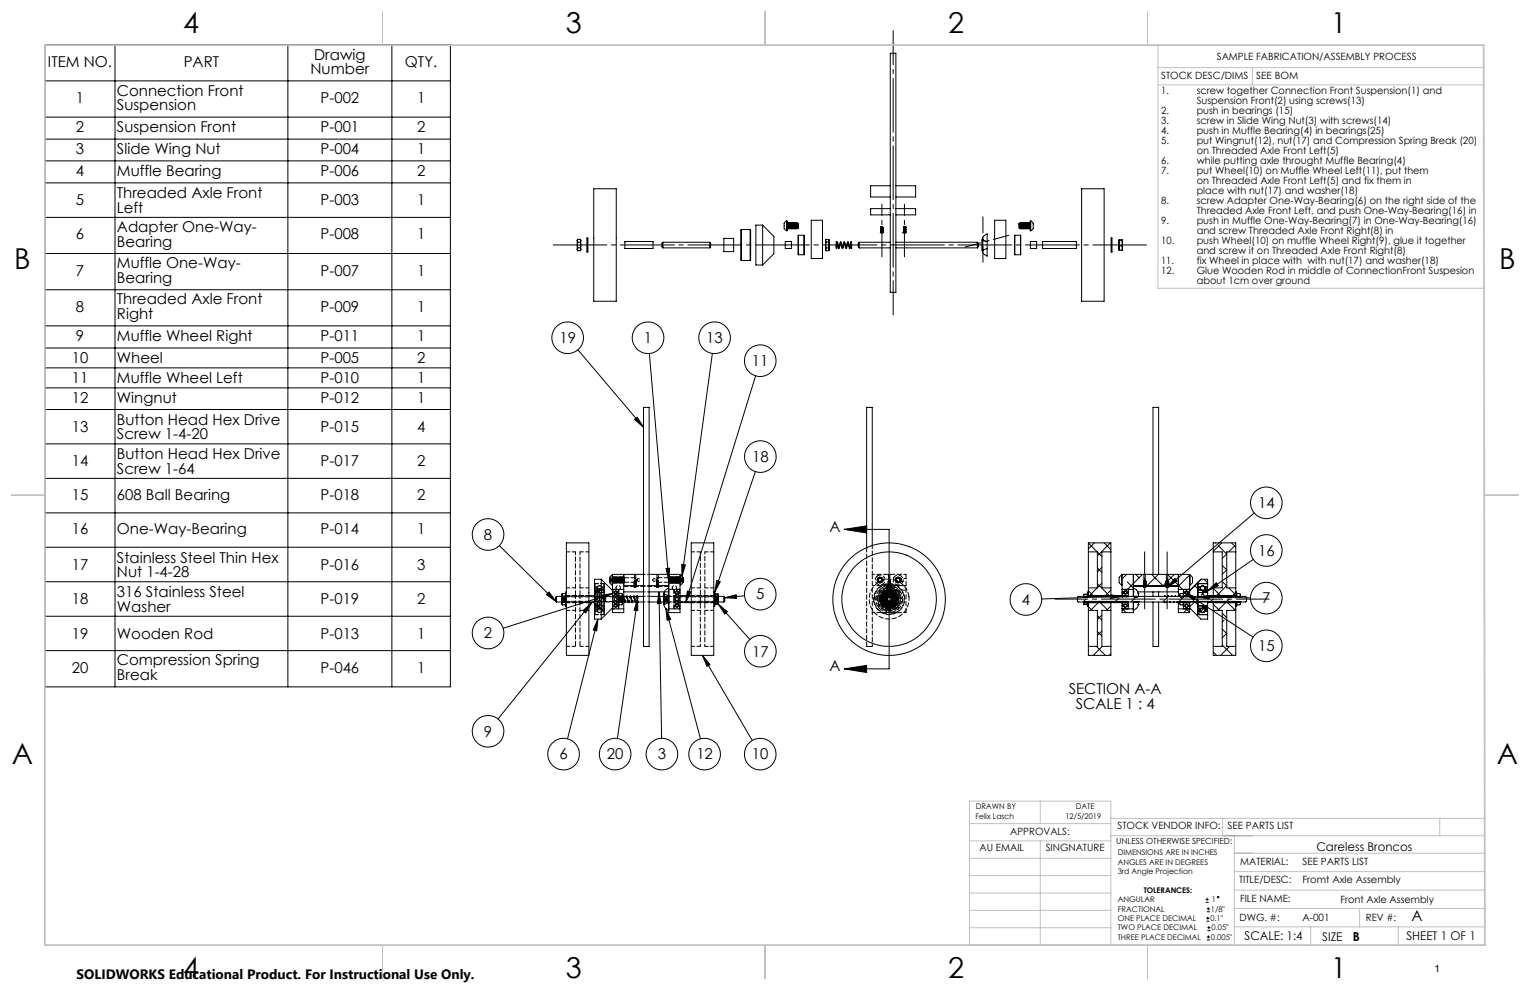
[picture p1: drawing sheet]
<svg xmlns="http://www.w3.org/2000/svg" width="432mm" height="279mm" viewBox="0 0 432 279" stroke-linecap="round" stroke-linejoin="round" font-family="sans-serif">
<defs><g id="words">
<g font-size="8.1">
<text x="51.7" y="9.3">4</text>
<text x="159.7" y="9.3">3</text>
<text x="267.6" y="9.3">2</text>
<text x="375.6" y="9.3">1</text>
<text x="4" y="76">B</text>
<text x="423.1" y="76">B</text>
<text x="3.3" y="215.7">A</text>
<text x="422.4" y="215.7">A</text>
<text x="51.7" y="276">4</text>
<text x="159.7" y="276">3</text>
<text x="267.6" y="276">2</text>
<text x="375.6" y="276">1</text>
</g>
<g font-size="4.2">
<text x="88.7" y="16.8">Drawig</text>
<text x="13.5" y="18.8">ITEM NO.</text>
<text x="51.9" y="18.8">PART</text>
<text x="87.6" y="20.9">Number</text>
<text x="114.3" y="18.8">QTY.</text>
<text x="21.4" y="29.1">1</text>
<text x="33" y="27">Connection Front</text>
<text x="90.5" y="29.1">P-002</text>
<text x="117.7" y="29.1">1</text>
<text x="33" y="31.1">Suspension</text>
<text x="21.4" y="37.3">2</text>
<text x="33" y="37.3">Suspension Front</text>
<text x="90.5" y="37.3">P-001</text>
<text x="117.7" y="37.3">2</text>
<text x="21.4" y="43.4">3</text>
<text x="33" y="43.4">Slide Wing Nut</text>
<text x="90.5" y="43.4">P-004</text>
<text x="117.7" y="43.4">1</text>
<text x="21.4" y="49.6">4</text>
<text x="33" y="49.6">Muffle Bearing</text>
<text x="90.5" y="49.6">P-006</text>
<text x="117.7" y="49.6">2</text>
<text x="21.4" y="58">5</text>
<text x="33" y="55.9">Threaded Axle Front</text>
<text x="90.5" y="58">P-003</text>
<text x="117.7" y="58">1</text>
<text x="33" y="60">Left</text>
<text x="33" y="65.5">Adapter One-Way-</text>
<text x="21.4" y="67.6">6</text>
<text x="33" y="69.6">Bearing</text>
<text x="90.5" y="67.6">P-008</text>
<text x="117.7" y="67.6">1</text>
<text x="21.4" y="77.8">7</text>
<text x="33" y="75.7">Muffle One-Way-</text>
<text x="90.5" y="77.8">P-007</text>
<text x="117.7" y="77.8">1</text>
<text x="33" y="79.8">Bearing</text>
<text x="21.4" y="88">8</text>
<text x="33" y="85.9">Threaded Axle Front</text>
<text x="90.5" y="88">P-009</text>
<text x="117.7" y="88">1</text>
<text x="33" y="90">Right</text>
<text x="21.4" y="96.2">9</text>
<text x="33" y="96.2">Muffle Wheel Right</text>
<text x="90.5" y="96.2">P-011</text>
<text x="117.7" y="96.2">1</text>
<text x="157.9" y="96.8">19</text>
<text x="181.7" y="96.8">1</text>
<text x="199.3" y="96.8">13</text>
<text x="20.2" y="102.5">10</text>
<text x="33" y="102.5">Wheel</text>
<text x="90.5" y="102.5">P-005</text>
<text x="117.7" y="102.5">2</text>
<text x="212.2" y="103.3">11</text>
<text x="20.2" y="108.1">11</text>
<text x="20.2" y="113.6">12</text>
<text x="33" y="108.1">Muffle Wheel Left</text>
<text x="33" y="113.6">Wingnut</text>
<text x="90.5" y="108.1">P-010</text>
<text x="90.5" y="113.6">P-012</text>
<text x="117.7" y="108.1">1</text>
<text x="117.7" y="113.6">1</text>
<text x="33" y="119.9">Button Head Hex Drive</text>
<text x="20.2" y="121.9">13</text>
<text x="33" y="124">Screw 1-4-20</text>
<text x="90.5" y="121.9">P-015</text>
<text x="117.7" y="121.9">4</text>
<text x="20.2" y="131.7">14</text>
<text x="33" y="129.6">Button Head Hex Drive</text>
<text x="90.5" y="131.7">P-017</text>
<text x="117.7" y="131.7">2</text>
<text x="212.3" y="130.3">18</text>
<text x="33" y="133.7">Screw 1-64</text>
<text x="20.2" y="141">15</text>
<text x="33" y="141">608 Ball Bearing</text>
<text x="90.5" y="141">P-018</text>
<text x="117.7" y="141">2</text>
<text x="355.1" y="143.4">14</text>
<text x="20.2" y="150.7">16</text>
<text x="33" y="150.7">One-Way-Bearing</text>
<text x="90.5" y="150.7">P-014</text>
<text x="117.7" y="150.7">1</text>
<text x="136.6" y="152.3">8</text>
<text x="234.1" y="150.1">A</text>
<text x="20.2" y="160.8">17</text>
<text x="33" y="158.8">Stainless Steel Thin Hex</text>
<text x="90.5" y="160.8">P-016</text>
<text x="117.7" y="160.8">3</text>
<text x="355.1" y="156.8">16</text>
<text x="33" y="162.9">Nut 1-4-28</text>
<text x="20.2" y="170.5">18</text>
<text x="33" y="168.5">316 Stainless Steel</text>
<text x="33" y="172.6">Washer</text>
<text x="90.5" y="170.5">P-019</text>
<text x="117.7" y="170.5">2</text>
<text x="213.4" y="169.2">5</text>
<text x="288.4" y="170.7">4</text>
<text x="356.2" y="170.3">7</text>
<text x="20.2" y="180.3">19</text>
<text x="33" y="180.3">Wooden Rod</text>
<text x="90.5" y="180.3">P-013</text>
<text x="117.7" y="180.3">1</text>
<text x="136.6" y="180.1">2</text>
<text x="212.3" y="185.3">17</text>
<text x="355.1" y="183.8">15</text>
<text x="20.2" y="189.8">20</text>
<text x="33" y="187.8">Compression Spring</text>
<text x="33" y="191.9">Break</text>
<text x="90.5" y="189.8">P-046</text>
<text x="117.7" y="189.8">1</text>
<text x="234.1" y="189.5">A</text>
<text x="301.6" y="195.9">SECTION A-A</text>
<text x="303.6" y="200.1">SCALE 1 : 4</text>
<text x="136.6" y="207.9">9</text>
<text x="157.9" y="214.3">6</text>
<text x="171.3" y="214.3">20</text>
<text x="185.6" y="214.3">3</text>
<text x="196.5" y="214.3">12</text>
<text x="212.2" y="214.3">10</text>
<text x="398.4" y="260">A</text>
</g>
<text font-size="3.8" x="21.6" y="276.3">SOLIDWORKS Educational Product. For Instructional Use Only.</text>
<text font-size="3.5" x="381.8" y="265.6">B</text>
<g font-size="3.4">
<text x="371.5" y="240.1">Careless Broncos</text>
<text x="351.2" y="265.2">SCALE: 1:4</text>
<text x="373.2" y="265.6">SIZE</text>
<text x="396.9" y="265.2">SHEET 1 OF 1</text>
</g>
<g font-size="2.8">
<text x="343.4" y="16.9">SAMPLE FABRICATION/ASSEMBLY PROCESS</text>
<text x="327.7" y="22.3">STOCK DESC/DIMS</text>
<text x="354.5" y="22.2">SEE BOM</text>
<text x="327.7" y="26.7">1.</text>
<text x="337.7" y="26.7">screw together Connection Front Suspension(1) and</text>
<text x="337.7" y="29.5">Suspension Front(2) using screws(13)</text>
<text x="327.7" y="32.3">2.</text>
<text x="327.7" y="35.1">3.</text>
<text x="337.7" y="32.3">push in bearings (15)</text>
<text x="337.7" y="35.1">screw in Slide Wing Nut(3) with screws(14)</text>
<text x="327.7" y="37.9">4.</text>
<text x="327.7" y="40.8">5.</text>
<text x="337.7" y="37.9">push in Muffle Bearing(4) in bearings(25)</text>
<text x="337.7" y="40.8">put Wingnut(12), nut(17) and Compression Spring Break (20)</text>
<text x="327.7" y="46.4">6.</text>
<text x="337.7" y="43.6">on Threaded Axle Front Left(5)</text>
<text x="337.7" y="46.4">while putting axle throught Muffle Bearing(4)</text>
<text x="327.7" y="49.2">7.</text>
<text x="337.7" y="49.2">put Wheel(10) on Muffle Wheel Left(11), put them</text>
<text x="337.7" y="52.1">on Threaded Axle Front Left(5) and fix them in</text>
<text x="327.7" y="57.7">8.</text>
<text x="337.7" y="54.9">place with nut(17) and washer(18)</text>
<text x="337.7" y="57.7">screw Adapter One-Way-Bearing(6) on the right side of the</text>
<text x="327.7" y="63.3">9.</text>
<text x="337.7" y="60.5">Threaded Axle Front Left, and push One-Way-Bearing(16) in</text>
<text x="337.7" y="63.3">push in Muffle One-Way-Bearing(7) in One-Way-Bearing(16)</text>
<text x="327.7" y="69">10.</text>
<text x="337.7" y="66.2">and screw Threaded Axle Front Right(8) in</text>
<text x="337.7" y="69">push Wheel(10) on muffle Wheel Right(9), glue it together</text>
<text x="337.7" y="71.8">and screw it on Threaded Axle Front Right(8)</text>
<text x="327.7" y="74.6">11.</text>
<text x="327.7" y="77.5">12.</text>
<text x="337.7" y="74.6">fix Wheel in place with with nut(17) and washer(18)</text>
<text x="337.7" y="77.5">Glue Wooden Rod in middle of ConnectionFront Suspesion</text>
<text x="337.7" y="80.3">about 1cm over ground</text>
<text x="285.1" y="235.7">APPROVALS:</text>
<text x="315.4" y="234.1">STOCK VENDOR INFO:</text>
<text x="346.4" y="234.1">SEE PARTS LIST</text>
<text x="276.4" y="240.1">AU EMAIL</text>
<text x="295.1" y="240.1">SINGNATURE</text>
<text x="350" y="244.1">MATERIAL:</text>
<text x="367.6" y="244.1">SEE PARTS LIST</text>
<text x="349.7" y="249.2">TITLE/DESC:</text>
<text x="367.6" y="249.2">Fromt Axle Assembly</text>
<text x="350" y="254.7">FILE NAME:</text>
<text x="378.3" y="254.8">Front Axle Assembly</text>
<text x="349.8" y="260">DWG. #:</text>
<text x="367.6" y="260">A-001</text>
<text x="385.5" y="260">REV #:</text>
<text x="404.8" y="274.3">1</text>
</g>
<text font-size="2.4" x="315" y="238.1">UNLESS OTHERWISE SPECIFIED:</text>
<g font-size="2.2">
<text x="275.3" y="231.1">Felix Lasch</text>
<text x="275.4" y="228.2">DRAWN BY</text>
<text x="300.7" y="231.1">12/5/2019</text>
<text x="303.6" y="228.2">DATE</text>
<text x="315.4" y="241.4">DIMENSIONS ARE IN INCHES</text>
<text x="315.4" y="244">ANGLES ARE IN DEGREES</text>
<text x="315.4" y="246.7">3rd Angle Projection</text>
<text x="322.8" y="252">TOLERANCES:</text>
<text x="315.4" y="254.6">ANGULAR</text>
<text x="315.4" y="257.3">FRACTIONAL</text>
<text x="341.8" y="257.3">1/8&quot;</text>
<text x="342" y="254.6">1</text>
<text x="315.4" y="262.6">TWO PLACE DECIMAL</text>
<text x="315.4" y="260">ONE PLACE DECIMAL</text>
<text x="341.6" y="260">0.1&quot;</text>
<text x="341.9" y="262.6">0.05&quot;</text>
<text x="315.4" y="265.3">THREE PLACE DECIMAL</text>
<text x="341.8" y="265.3">0.005&quot;</text>
</g>
</g></defs>
<g fill="none" stroke="#000" stroke-width=".28">
<path d="M12.7 12.6h114.4v181.3h-114.4zM32.5 12.6v181.3M81.2 12.6v181.3M110.6 12.6v181.3M251.2 15h1.6v67.5h-1.6zM12.7 33.1h114.4M12.7 39.3h114.4M12.7 22.8h114.4M12.7 45.4h114.4M12.7 51.6h114.4M167.6 53.3h6.3v31.7h-6.3zM251.2 58.9h-5.5v1.7h5.5"/>
<path d="M251.2 52.4h-5.5v3.2h5.5M252.8 58.9h5.6v1.7h-5.6M252.8 52.4h5.6v3.2h-5.6M305.3 53.3h6.3v31.7h-6.3zM12.7 61.3h114.4M12.7 71.5h114.4M162.9 70.3l.2 .5M162.9 69.1l.2 .9M162.9 67.9l.2 .4M162.9 67.9v1.2M162.9 69.1v1.2M163.1 70l-.2 .3"/>
<path d="M163.1 68.3l-.2 .8M163.1 67.6l-.2 .3M163.1 70h.7M163.1 70.8h.7M163.1 68.3h.7M163.1 67.6h.7M163.8 68.3l.1 .8M163.8 70l.1 .3M163.8 67.6l.1 .3M163.9 67.9v1.2M163.9 67.9l-.1 .4M163.9 70.3l-.1 .5"/>
<path d="M163.9 69.1l-.1 .9M163.9 69.1v1.2M165.6 67.2h.3v3.9h-.3zM176.4 68.2h7.9v1.9h-7.9zM187.1 68.4l-.3 .2v1.1l.3 .3M187.1 68.4v1.6M187.1 70h13.2M187.1 68.4h13.2M200.3 68.4v1.6M200.3 68.4l.3 .2v1.1l-.3 .3M204.3 67.3h2.7v3.7h-2.7zM209.2 64.8v8.7"/>
<path d="M209.2 64.8l-.1 .1 .1 8.6M209.2 73.5h2.5M209.2 64.8h2.5M211.7 64.8l.1 .1-.1 8.6M211.7 64.8v8.7M215.2 63.5h-1.9v11.3h1.9M215.2 63.5v11.3M215.2 63.5l3.2 3.2v4.9l-3.2 3.2M221.6 68.2h1.7v1.9h-1.7zM222 62.4l-.2 .1a1.68 1.68 0 0 0 .2 2.6M222 62.4v2.7M222.1 63l.3 1.5"/>
<path d="M222.1 63l.2 1.6-.2-1.4v1.4M222.1 63h.3v1.5M222.4 64.5h-.1M222.4 63l.2 1.6M222.4 63h.1M222.5 63l.1 .1M222.5 63l.1 1.6M222.6 63.1l.1 1.1M222.6 63.1h.1M222.6 64.6h.1M222.6 63.1l.1 .8M222.7 63.9v.3"/>
<path d="M222.7 63.9v.4M222.7 64.2v.1M222.7 63l-.1 .1M222.7 64.3l-.1 .3M222.7 63l.3 1.6-.2-1.6M222.7 63h.1M222.8 63l.1 .2M222.9 63.2l.2 1.1M222.9 63.1h.1M223 63.1l.1 1.2M223.1 63l-.2 .1M223.1 64.3l-.1 .2"/>
<path d="M223.1 63l.2 1.6M223.1 63h.1M223.1 63l.1 .2M223.2 63.1l.2 1.2M223.2 63.2l.2 1.1M223.4 63l-.2 .1M223.4 64.3l-.1 .3M223.4 63h.1M223.4 64.3h.1M223.4 63l.2 .2M223.4 63l.2 1.6zM223.6 63.2l.1 1.1"/>
<path d="M223.6 63.1h.1M223.6 63.1l.1 1.2M223.7 63l-.1 .1M223.7 64.3l-.1 .2M223.7 63l.2 1.6-.2-1.6M223.7 63h.1M223.7 63l.2 .2M223.9 63.1l.1 1.2M223.9 63.2l.1 1.1M224 63l-.1 .1M224 64.3l-.1 .2M224 63h.1"/>
<path d="M224 64.3h.1M224 63l.2 .2M224 63l.2 1.6zM224.2 63.2l.1 1.1M224.2 63.1h.1M224.2 63.1l.2 1.2M224.3 63l-.1 .1M224.3 64.3l-.1 .2M224.3 63h.1M224.3 64.3h.1M224.4 63l.1 .2M224.4 63l.1 1.6z"/>
<path d="M224.5 63.2l.1 1.1M224.5 63.1h.1M224.5 63.1l.1 1.2M224.6 63l-.1 .1M224.6 64.3l-.1 .2M224.6 63l.3 1.6-.2-1.6M224.6 63h.1M224.7 63l.1 .2M224.8 63.1l.2 1.2M224.8 63.2l.2 1.1M225 63l-.2 .1M225 64.3l-.1 .2"/>
<path d="M225 63l.1 1.3M225 63h.1M225 64.3h.1M225 63l.1 .2M225 63l.1 .7M225.1 63.7v.6M225.1 63.7l.2 .6M225.1 63.2l.2 1.1M225.1 63.1h.1M225.2 63.1l.1 1.1M225.2 63.1l.1 1.2-.2 .2v-.2M225.2 63.1h-.1"/>
<path d="M225.3 64.2v.1M225.3 66.4v5.5M225.3 71.9h1.6M225.3 66.4h1.6M226.9 66.4v5.5M229 62.2h3.1v10.8h-3.1zM233 67.9l.2 .4M233 67.9v1.2M233 69.1l.2 .9M233 70.3l.2 .5M233 69.1v1.2M233.2 68.3l-.2 .8"/>
<path d="M233.2 70l-.2 .3M233.2 67.6l-.2 .3M233.2 70h.7M233.2 70.8h.7M233.2 68.3h.7M233.2 67.6h.7M233.9 70l.1 .3M233.9 68.3l.1 .8M233.9 67.6l.1 .3M234 69.1v1.2M234 69.1l-.1 .9M234 70.3l-.1 .5"/>
<path d="M234 67.9l-.1 .4M234 67.9v1.2M236 69.8v-1.6l.1 1.8M236.1 68.5l.2-.2 .4 1.7 .5-1.8 .6 1.8 .1-.5a.93 .93 0 0 1 .5-1.2l.4 1.7 .4-1.7a.51 .51 0 0 1 .4 .7l.2 1M236.2 68.5l-.1 1.6-.1-1.1M236.2 68.5h-.1M238.3 68.4l.5 1.7 .5-1.7 .5 1.7 .4-1.2M238.3 68.4l-.5 1.7-.2-.2-.3-1.5-.5 1.7-.5-1.7-.1 .1M240.1 68.5l-.3 1.5M240.1 68.5h.1M240.2 68.3l-.1 .2M240.2 68.2l.1 1.9z"/>
<path d="M240.3 68.4v.1M242.5 68.4l-.3 .2v1.1l.3 .3M242.5 68.4v1.6M242.5 70h8.7M242.5 68.4h8.7M248.5 65.6l.1 .2 .7-.2M248.5 65.6h.8M248.5 65.5v.1M248.6 65.5h.1M248.6 65.4h.1M248.6 65.2h.1M248.6 65.1h.1"/>
<path d="M248.6 65h.1M248.6 64.9h.1M248.6 64.6h.1M248.6 64.5h.1M248.6 64.4h.1M248.6 64.1h.1M248.6 64.2h.1M248.6 64.7h.1M248.7 64v.1M248.7 64.1v.1M248.7 64.2v.1M248.7 64.3v.1"/>
<path d="M248.7 64.5v.1M248.7 64.6v.1M248.7 64.7v.1M248.7 64.8v.1M248.7 64.9v.1M248.7 65v.1M248.7 65.1v.1M248.7 65.2v.1M248.7 65.3v.1M248.7 65.4h.1M248.7 65.5h-.1M248.7 65.4v.1"/>
<path d="M248.7 64.1h-.1M248.7 64.2h-.1M248.7 64.3h-.1M248.7 64.4h-.1M248.7 64.5h-.1M248.7 64.6h-.1M248.7 64.7h-.1M248.7 64.8h-.1M248.7 64.9h-.1M248.7 65h-.1M248.7 65.1h-.1M248.7 65.2h-.1"/>
<path d="M248.7 65.3h-.1M248.7 65.4h-.1M248.7 64h.1M248.7 64h.4M249 64l-.3 .1M249 64.1l-.3 .1M249 64.2l-.3 .1M249 64.3l-.3 .1M249 64.4l-.3 .1M249 64.5l-.3 .1M249 64.6l-.3 .1M249 64.7l-.3 .1"/>
<path d="M249 64.8l-.3 .1M249 64.9l-.3 .1M249 65l-.3 .1M249 65.1l-.3 .1M249 65.2l-.3 .1M249 65.3l-.3 .1M249.1 64.3v.1M249.1 64.4v.1M249.1 64.5v.1M249.1 64.9h.1M249.1 65v.1M249.1 65.1v.1"/>
<path d="M249.1 64v.1M249.1 64.4l-.4 .1M249.1 65.4l-.4 .1M249.1 64h-.4M249.1 64l-.4 .1M249.1 64.1l-.4 .1M249.1 64.2l-.4 .1M249.1 64.5l-.4 .1M249.1 64.6l-.4 .1M249.1 64.7l-.4 .1M249.1 64.8l-.4 .1M249.1 64.9l-.4 .1"/>
<path d="M249.1 65l-.4 .1M249.1 65.1l-.4 .1M249.1 65.2l-.4 .1M249.1 65.3l-.4 .1M249.1 65.4h-.4M249.1 64.2v.1M249.1 64.7v.1M249.1 65.2v.1M249.1 65.4h.1M249.1 64h.1M249.1 65.4v.1M249.1 64.1h.1"/>
<path d="M249.1 64.2h.1M249.1 64.3h.1M249.1 64.4h.1M249.1 64.5h.1M249.1 64.6h.1M249.1 64.7h.1M249.1 64.8h.1M249.1 65h.1M249.1 65.1h.1M249.1 65.2h.1M249.1 65.3h.1M249.1 65.5h.1"/>
<path d="M249.1 64.1h-.5M249.1 64.2h-.5M249.1 64.3h-.5M249.1 64.4h-.5M249.1 64.5h-.5M249.1 64.6h-.5M249.1 64.7h-.5M249.1 64.8h-.5M249.1 64.9h-.5M249.1 64.9l-.5 .1M249.1 65.1h-.5M249.1 65.2h-.5"/>
<path d="M249.1 65.3h-.5M249.1 65.4h-.5M249.1 65.4l-.5 .1M249.1 65.5h-.4M249.1 65h-.5M249.1 65.5h-.5M249.1 64.9v.2M249.3 65.5v.1M252.8 70h23M252.8 68.4h23M254.8 65.6l.6 .2M254.8 65.6h.8"/>
<path d="M254.8 65.5v.1M255 65.5h.1M255 65.2h.1M255 65.1h.1M255 65h.1M255 64.9h.1M255 64.7h.1M255 64.6h.1M255 64.5h.1M255 64.4h.1M255 64.1h.1M255 64.2h.1"/>
<path d="M255 64.3h.1M255 64.4l.1 .1M255 64.5h.4M255 64.8h.1M255 65h.4M255 65.3h.1M255 65.4h.1M255 65.3v.1M255 64h.1M255.1 64.1l-.1 .1M255.1 64.2l-.1 .1M255.1 64.3l-.1 .1"/>
<path d="M255.1 64.5h-.1M255.1 64.6l-.1 .1M255.1 64.7l-.1 .1M255.1 64.8l-.1 .1M255.1 64.9l-.1 .1M255.1 65.1l-.1 .1M255.1 65.2l-.1 .1M255.1 65.3h.3M255.1 65.4l-.1 .1M255.4 65.4h-.3M255.4 64h-.4M255.4 64h.1"/>
<path d="M255.4 64.5l-.4 .1M255.4 65l-.4 .1M255.4 64.4h.1M255.4 64.5h.1M255.4 64.6h.1M255.4 64.9h.1M255.4 65h.1M255.4 65.1h.1M255.4 64l-.4 .1M255.4 65.8h.1M255.4 64.1h-.3M255.4 64.2h-.3"/>
<path d="M255.4 64.3h-.3M255.4 64.4l-.3 .1M255.4 64.6h-.3M255.4 64.7h-.3M255.4 64.8h-.3M255.4 64.9h-.3M255.4 65.1h-.3M255.4 65.2h-.3M255.4 65.3h-.3M255.4 64h-.3M255.4 65.5h-.4M255.4 65.4h.1"/>
<path d="M255.4 64.1h.1M255.4 64.3h.1M255.4 64.8h.1M255.4 65.3h.1M255.4 64.2h.1M255.4 64.7h.1M255.4 65.2h.1M255.4 65.5h.1M255.4 64.1v.1M255.4 64.2v.1M255.4 64.3v.1M255.4 64.6v.1"/>
<path d="M255.4 64.7v.1M255.4 64.8v.1M255.4 64.9v.1M255.4 65.2v.1M255.4 65.3v.1M255.4 65.4v.1M255.4 64.1h-.4M255.4 64.1l-.4 .1M255.4 64.2l-.4 .1M255.4 64.3l-.4 .1M255.4 64.5h-.4M255.4 64.6h-.4"/>
<path d="M255.4 64.6l-.4 .1M255.4 64.7l-.4 .1M255.4 64.8l-.4 .1M255.4 64.9l-.4 .1M255.4 65.1h-.4M255.4 65.2h-.4M255.4 65.2l-.4 .1M255.4 65.3l-.4 .1M255.4 65.4l-.4 .1M255.4 65.1l-.4 .1M255.4 65.5h-.3M255.4 64.4v.2"/>
<path d="M255.4 65v.2M255.6 65.6l-.2 .2M255.6 65.5v.1M275.8 68.4v1.6M275.8 68.4l.3 .2v1.1l-.3 .3M277.2 70.7h.1M277.2 67.6h.1M277.2 67.6l.2 .1M277.2 67.6v3.1M277.2 67.6a1.92 1.92 0 0 1 1.4-1.6v2.2M277.4 70.6l-.2 .1M277.4 67.7v2.9"/>
<path d="M277.4 67.7l1.2 .5M278.6 68.2h.1M278.6 70.1l-1.2 .5M278.6 68.2v1.9M278.6 70.1v2.2a1.9 1.9 0 0 1-1.4-1.6M280.7 62.2h3.2v10.8h-3.2zM286.4 66.4v5.5M286.4 71.9h1.6M286.4 66.4h1.6M287.7 63.2l.1 1.1zM287.7 63.1v1.4M287.7 63.1h.1"/>
<path d="M287.7 63.1v.1M287.8 63v.1M287.8 64.3l.1 .2M287.8 64.3v.2M287.8 64.3h.1M287.8 64.3l.2 .2M287.8 63l.2 .2M287.8 63l.2 1.5M287.8 63.1l.2 1.4M287.8 63l-.2 .2 .1 1.3M287.9 64.6h.1M288 63.2l.1 1.1"/>
<path d="M288 63.1h.1M288 66.4v5.5M288.1 63l-.1 .1M288.1 63h.1M288.1 64.3l.2 .2M288.1 64.3l-.1 .2M288.1 63l.2 1.5M288.1 63l.2 1.5 .1-.2M288.1 63l.2 .2M288.3 64.6h.1M288.3 63.2l.1 1.1-.1-1.1M288.3 63.1h.1"/>
<path d="M288.4 63l-.1 .1M288.4 63h.1M288.4 64.3l.2 .2M288.4 63l-.1 .2M288.4 64.3h.1M288.5 64.3l.1 .2M288.5 63l.1 .2M288.5 63l.1 1.5M288.6 64.6h.1M288.6 63.2l.1 1.1M288.6 63.1h.1M288.6 63.2l.2 1.1"/>
<path d="M288.7 63l-.1 .1M288.7 63h.1M288.7 64.3l.2 .2M288.7 63l.2 1.5-.2-.2M288.7 64.3l-.1 .2M288.8 63l.2 1.5 .1-.2M288.8 63l.1 .2M288.9 64.6h.1M288.9 63.2l.2 1.1M288.9 63.1h.1M289 63.2l.1 1.1M289 63l-.1 .1"/>
<path d="M289 63h.1M289.1 64.3l.1 .2M289.1 63l-.1 .2M289.1 63l.1 1.5M289.1 63l.2 1.5 .1-.2M289.1 63l.1 .2M289.2 64.6h.1M289.2 63.2l.2 1.1-.1-1.1M289.2 63.1h.1M289.3 63l-.1 .1M289.3 63h.1M289.4 64.3l.1 .2"/>
<path d="M289.4 63l-.1 .2M289.4 63l.2 1.5M289.4 64.3h.1M289.4 64.3l.2 .2M289.4 63l.2 .2M289.5 64.6h.1M289.6 63.2l.1 1.1M289.6 63.1h.1M289.7 63l-.1 .1M289.7 63h.1M289.7 64.3l.1 .2M289.7 64.3l.2 .2"/>
<path d="M289.7 64.3l-.1 .2M289.7 63l.2 1.5M289.7 63l.2 1.5 .1-.2M289.7 63l.2 .2M289.8 64.6h.1M289.9 63.2l.1 1.1-.1-1.1M289.9 63.1h.1M290 63l-.1 .1M290 63h.1M290 64.3l.2 .2M290 63l-.1 .2M290 64.3h.1"/>
<path d="M290.1 64.3l.1 .2M290.1 63l.1 .2M290.1 63l.1 1.5M290.2 64.6h.1M290.2 63.1h.1M290.2 63.1l.1 1.3M290.2 63.1l.2 1.3M290.3 63l-.1 .1M290.3 63h.1M290.3 64.4l-.1 .1M290.3 63l.2 1.5M290.3 64.4h.1"/>
<path d="M290.4 63v.1M290.4 63l.1 1.5M290.4 64.4l.1 .1M290.4 63.1l.1 1.4M290.5 64.6h.1M290.6 64.5l.2 .1M290.6 63h.1M290.6 63h.2M290.7 63l.1 1.2-.1-1-.3-.1M290.7 63h-.1M290.7 63l.1 .7M290.8 68.2h1.8v1.9h-1.8z"/>
<path d="M290.9 62.4h.1a1.8 1.8 0 0 1 0 2.7h-.1M290.9 62.4h-.1l.1 2.7M290.9 62.4v2.7M294.3 68.2h9.5v1.9h-9.5zM313.6 67.2h.2v3.9h-.2zM315.8 68.4h.1M315.8 70l.1 .6M315.8 68.6l.1 .8M315.8 68.6v1.4M315.8 67.8l.1 .1M315.8 67.8v.8M315.8 67.8h1"/>
<path d="M315.9 69.4l-.1 .6M315.9 67.9l-.1 .7M315.9 69.4h.7M315.9 70.6h.7M315.9 67.9h.7M316.6 69.4l.2 .6M316.6 67.9l.2 .7M316.8 70l-.2 .6M316.8 68.6l-.2 .8M316.8 68.6v1.4M316.8 67.8l-.2 .1M316.8 67.8v.8"/>
<path d="M12.7 81.8h114.4M12.7 92h114.4M12.7 98.2h114.4M163.1 98.7l18.5 21.9M183.3 99.8l5.4 63.9M201 99.7l-8.5 62.9M12.7 103.8h114.4M12.7 109.5h114.4M12.7 115.6h114.4M179.1 118.4l.7-.6 1.8 2.8zM181.6 115h1.6v67.5h-1.6zM213.3 106l-19.8 64.1"/>
<path d="M12.7 125.3h114.4M12.7 135h114.4M213.2 133.1l-11.5 34M12.7 144.7h114.4M12.7 154.4h114.4M140.9 154l16 15.8M159.8 153.2h6.4v31.8h-6.4zM192.4 159.3l1 .1-.9 3.2zM195.1 153.2h6.3v31.8h-6.3zM238.2 149.4l6.4-1v2zM238.2 149.4h12.7v39.4h-12.7M246.2 154v-39h-1.6v39.6"/>
<path d="M307.2 155.8v10.1M307.2 155.8v-2.6h6.3v2.6M307.2 155.8h2.5v10.1M307.2 153.2l3.8 3.9M308.9 153.2l-1.7 1.7M311.6 153.2l1.9 1.9M313.4 153.2l-3.7 3.7M313.5 155.8v10.1M313.5 155.8h-2.5v10.1h2.5M342.4 155.8v10.1M342.4 155.8v-2.6h6.4v2.6M342.4 155.8h2.5v10.1h-2.5"/>
<path d="M343 153.2l.1 .1M343.9 154l2.3 2.4-1.3 1.2M344.8 153.2l-2.4 2.4M344.9 159.6l1.3 1.3M347.6 153.2l1.2 1.2M348.8 155.8v10.1M348.8 155.8h-2.6v10.1h2.6M348.8 153.8l-2.1 2M353.7 157.9l-12.9 8.9M354 144.8l-24.6 20.9M12.7 164.2h114.4M12.7 173.9h114.4"/>
<path d="M154.9 167.1l2 2.7-2.7-2zM157.1 168.3l-.3 .3v1.1l.3 .2M157.1 168.3v1.6M157.1 169.9h1.5M157.1 168.3h1.5M158.6 170.3l.1 .4M158.6 169.1l.1 .8M158.6 167.9l.1 .4M158.6 167.9v1.2M158.6 169.1v1.2M158.7 169.9l-.1 .4M158.7 168.3l-.1 .8"/>
<path d="M158.7 167.5l-.1 .4M158.7 169.9h.8M158.7 168.3h.8M158.7 170.7h.8M158.7 167.5h.8M159.5 168.3v1.6M159.5 167.5v.8M159.5 169.9v.8M159.5 167.5l.1 .2M159.6 170.5l-.1 .2M159.8 167.1h-.2v4h.2M164.5 172.3l2.5-2.2-1.7 2.9z"/>
<path d="M166.2 168.1h1.6M166.2 170.1h1.6M167 170.1l-26.5 32.8M168.7 174.7l-.3 3.3-1-.2zM168.7 174.7l-8.5 33.8M169.6 168l3.3-.5-3 1.5zM169.7 163.5h-1.9v11.2h1.9M169.7 163.5v11.2M169.7 163.5l3.2 3.2M172.8 162.3a1.72 1.72 0 0 0-.2 2.7l.2 .1M172.8 162.3v2.8M172.8 165.1h.1"/>
<path d="M172.8 162.3h.1M172.9 171.6l-3.2 3.1M172.9 167.5l-30.9 9.8M176 168.4l.4 1.5h.8M176 169.1l.2 .9 .3-.1M176 169.9h.2M176 168.3h.8M176 167h5.6M176 162.1v10.8h-3.1v-10.8h8.7M176 165.3h5.6M176.7 168.3h.3l.4 1.6M176.9 168.3l.4 1.7 .3-.1"/>
<path d="M177 168.3h.9l.4 1.6 .1 .2 .2-.2M177.4 169.9h.9M177.4 169.9h.1M177.8 168.3l.1-.1 .2 .2 .3 1.5h.9M178 168.3h.9M178.8 168.3v-.1a1.01 1.01 0 0 1 .5 1.3l.2 .4h.3M178.9 168.3l.4 1.7 .3-.1M179.8 168.2l.2 .3v1.5M179.8 168.2v1.8M179.8 168.2l-.7 .1M179.9 168.3h1.7M180 169v3.3l-1-.1z"/>
<path d="M180 169l-5.8 39.4M181.6 169.9l-1.8 .1M183.2 169.9h4.1M183.2 168.3h4.1M183.2 162.1h8.7v10.8h-3.2v-10.8M183.2 167h5.5M183.2 165.3h5.5M186 167l.5 3.4h-1zM186 167l.7 41.4M187.4 167.6v3M187.4 170.6h.1M187.4 167.6h.1"/>
<path d="M187.4 170.6l.5 1.1M187.5 170.6h-.1M187.5 167.6v3M187.5 167.6l1.2 .6M187.5 167l-.1 .6M187.9 171.7l1.4 3.1-1 .2zM187.9 171.7l.8 .6v-.2M187.9 171.7l9.8 36.8M188 160.4h1l-.3 3.3zM188.7 169.9h.1M188.7 168.3h.1M188.7 170l-1.2 .6"/>
<path d="M188.7 168.2v1.8M188.7 170v.2M188.7 168v.2M191.9 165.1h.2M191.9 162.3h.2M191.9 168.1h3.2M191.9 170.1h3.2M192.1 162.3a1.73 1.73 0 0 1 0 2.8M192.1 162.3v2.8M194 166.8l1 .3-1.5 3zM201.4 167.1h.3M201.7 167.1v4h-.3"/>
<path d="M201.7 170.5l.2 .1M201.9 169.3l-.2 .6 .2 .7M201.9 167.8l-.2 .8 .2 .7M201.9 169.3h.7M201.9 170.6h.7M201.9 167.8h.7M202.3 163.8l1 .3-1.6 3zM202.6 169.3l.1 .6M202.6 167.8l.1 .8M202.7 170.5l2.6 2.1-.8 .7zM202.7 169.9l-.1 .7M202.7 168.6l-.1 .7"/>
<path d="M202.7 168.6v1.3M202.7 167.7l-.1 .1M202.7 167.7v.9M202.7 167.7l-.8-.1-.2 .1 .2 .1M202.7 170.5l-.1 .1M202.7 169.9v.6M202.7 169.9h1.6M202.7 168.3h1.6M202.7 170.5l8.9 10M204.3 168.3v1.6M204.3 168.3l.2 .3v1.1l-.2 .2M204.5 168.7l3.3-.8 .1 1z"/>
<path d="M210.1 168.1l-5.6 .6M249.7 168.6l-.1 .7 .2 .6M249.7 168.6l-.4 .7 .5 .6M249.8 169.9l.6 .5 .7 .1M249.8 169.9l.5 .7 .8-.1M250.8 167.7l-.7 .3-.4 .6M250.8 167.7l.8 .2 .4 .3M250.8 167.7l.7-.1 .5 .6M250.8 167.7l-.9 .1-.2 .8M252 168.2l.3 .7-.1 .7M252 168.2l.5 .7-.3 .7M252.2 169.6a1.22 1.22 0 0 1-1.1 .9"/>
<path d="M252.2 169.6l-.3 .8-.8 .1M304.1 168.6l.2-.3h33.4l.2 .3v1.1l-.2 .2h-33.4l-.2-.2zM305.9 167.7h.1M305.9 170.5h.1M305.9 170.5h1M305.9 167.7v.6M305.9 167.7h1M305.9 168.3h.1M306 168.3l.3 .2M306 169.9l-.1 .6M306.1 169.8v.1M306.1 169.8h.1"/>
<path d="M306.2 169.8l.1 .1M306.3 169.9h.1M306.3 168.5h.1M306.4 168.3l-.1 .2M306.4 168.3l.1 .2M306.5 169.1l-.8 .8M306.5 168.5h.1M306.6 168.3l-.1 .2M306.6 169.8l-.3 .1M306.6 169.8l.1 .1M306.6 169.7v.1M306.6 168.3l.1 .2"/>
<path d="M306.7 169.9h.1M306.7 169.9l.2 1.2h.3M306.7 168.5h.1M306.8 168.3l-.1 .2M306.9 168.3h.1M306.9 167.7h.1M306.9 170.5h.1M306.9 170h.3M306.9 168.2h.3M307.2 170.1h11.1M307.2 172.3v10.1M307.2 167.1h-.3v1.2"/>
<path d="M307.2 165.9v2.6h11.2v-1.1M307.2 168.1h11.2M307.2 172.3h2.5v10.1h-2.5M307.2 165.9h2.5M307.2 171.2l1 1.1M307.2 166.7l1.3 1.3M309.6 165.9l-2.1 2.2M309.7 173.7l1.3 1.3M309.7 164.7l3.1 3.2M309.7 160.3l1.3 1.2M309.7 178.2l1.3 1.3M310.2 169.7l2.5 2.6"/>
<path d="M310.3 169.7l-2.5 2.6M311 173.6l-1.3 1.2M311 178.1l-1.3 1.3M311 160.1l-1.3 1.3M311 164.6l-1.3 1.3M313.4 167.9l3.3 .4-3.3 .6zM313.5 172.3v10.1M313.5 172.3h-2.5v10.1h2.5M313.5 165.9v2.2M313.5 170.1v2.2M313.5 171l-1.2 1.3M313.5 166.5l-1.4 1.4"/>
<path d="M314.7 169.7l.3 .4M315.7 168.8l-1.2 1.3M316.5 162.3l-.1 .1a1.72 1.72 0 0 0 .1 2.7M316.5 162.3v2.8M316.5 165.1h.2M316.5 162.3h.2M316.7 171.1h.4a.43 .43 0 0 0 .4 .3 .43 .43 0 0 0 .4-.3h.5M316.7 167.1h.4a.41 .41 0 0 1 .4-.3 .41 .41 0 0 1 .4 .3h.5M316.7 170.8v.3M316.7 167.1v.3M316.7 170.1h.1M316.7 171.8h.1"/>
<path d="M316.7 166.3v.1M316.7 166.3l3.2 .1M316.7 171.8l1.2 1.1M316.7 167.4h.4M316.7 170.8h.4M316.7 166.4v.7M316.7 167.4v1.1M316.7 169.7v1.1M316.7 171.1v.7M316.7 168l.1 .1M316.7 168.3l-22.7 .8M316.8 166.3l-.1 .1"/>
<path d="M317.1 170.8a.43 .43 0 0 1 .4-.2 .43 .43 0 0 1 .4 .2M317.1 167.4a.43 .43 0 0 0 .4 .2 .43 .43 0 0 0 .4-.2M317.1 167.4h.1M317.1 170.8v.1M317.5 168.1l.4 .4M317.9 167.4h.5M317.9 170.8h.5M318 167.4h.1M318 170.8v.1M318 171.1l-1.3 1.3M318 162.1l-1.3 1.3M318.1 164.2l1.8 1.7"/>
<path d="M318.3 166.3l.1 .8M318.4 170.8v.3M318.4 167.1v.3M318.4 170.8v-1.1h-11.2v2.6M318.4 171.1l-.1 .7M318.4 168l-.1 .1M318.4 170.6l-.2 .2M319.9 165.9a2.04 2.04 0 0 1 1.3 1.7M319.9 167h.1M319.9 169.9v1.9h-3.2M319.9 167v1.3M319.9 169.9v3h-3.2v-1.1"/>
<path d="M319.9 165.5h2.9M319.9 168.3h.1M319.9 162.1v6.2M319.9 165.3h2.9M319.9 168.3l.1 .2M320 168.5h.1M320.1 168.3v.2M320.1 169.8l-.2 .1M320.1 169.8h.3M320.1 169.7v.1M320.2 168.3l.1 .2M320.3 168.5h.1"/>
<path d="M320.4 168.3l-.1 .2M320.4 169.8l.1 .1M320.4 169.7v.1M320.4 168.3l.1 .2M320.5 168.5h.1M320.5 169.9h.1M320.5 162.1l1 1M320.6 169.8l-.1 .1M320.6 169.8h.1M320.6 169.8l.1 .1M320.7 168.3l-1.5 1.6M320.8 169.8l-.1 .1"/>
<path d="M320.8 169.8h.1M320.9 169.8v.1M321.1 168.3l.1 .2 .1-.2M321.1 168.3h.1M321.1 168.3l-.6 .2M321.1 169.8l-.1 .1M321.1 169.8h.1M321.1 167h11.5M321.2 167.6h.1M321.2 170.6h.1M321.2 170.6a2.04 2.04 0 0 1-1.3 1.7M321.2 167.6l.1 .7"/>
<path d="M321.2 169.8h.1M321.2 169.8v.8M322.4 162.1l-5.7 5.8M322.6 165.5l.3 .2M322.7 165.3v.2M322.8 164.2h.1M322.8 164h.1M322.8 165.5h.1M322.8 165.4v.1M322.8 165.4h.1M322.8 165.3h.1M322.8 165.2h.1"/>
<path d="M322.8 165h.1M322.8 164.9h.1M322.8 164.8v.1M322.8 164.8h.1M322.8 164.7h.1M322.8 164.5h.1M322.8 164.4h.1M322.8 164.3v.1M322.8 164.3h.1M322.8 164.2l.1 .1M322.8 162.1h.4M322.8 162.1h-6.1v4.2"/>
<path d="M322.8 162.1v3.2M322.9 164.1l-.1 .1M322.9 164.1h.1M322.9 164v.1M322.9 164h.1M322.9 163.9l-.1 .1M322.9 163.9h.1M322.9 163.9l.3 .1M322.9 165.6h.1M322.9 165.3l-.1 .1M322.9 165.3h.1M322.9 165.2l-.1 .1"/>
<path d="M322.9 165.2h.1M322.9 165.1l-.1 .1M322.9 165.1h.1M322.9 165v.1M322.9 165h.1M322.9 165h-.1M322.9 164.7l-.1 .1M322.9 164.7h.1M322.9 164.6l-.1 .1M322.9 164.6h.1M322.9 164.5v.1M322.9 164.5h.1"/>
<path d="M322.9 164.5h-.1M322.9 164.3h-.1M322.9 164.3h.1M322.9 165.7h.1M322.9 165.6h.3M322.9 164.4v.1M322.9 164.9v.1M322.9 165.6v.1M322.9 165.6h.2M322.9 165.7h.2M323.1 165.7h.1M323.1 165.6v.1"/>
<path d="M323.2 165.3h6M323.2 164h.1M323.2 164.1h.1M323.2 164.2h.1M323.2 164.2l.1 .1M323.2 164.3h.1M323.2 164.4h.1M323.2 164.4v.1M323.2 164.5h.1M323.2 164.6h.1M323.2 164.7h.1M323.2 164.8h.1"/>
<path d="M323.2 164.9h.1M323.2 164.9v.1M323.2 165h.1M323.2 165.1h.1M323.2 165.2h.1M323.2 165.3h.1M323.2 165.6h.1M323.2 165.7h-.1M323.2 165.6v.1M323.2 165.7h.1M323.3 165.3h.1M323.2 165.4h.1"/>
<path d="M323.2 162.1l.1 3.4h5.8M323.2 162.1h6M323.3 164h.1M323.3 164l-.1 .1M323.3 164.1h.1M323.3 164.1l-.1 .1M323.3 164.3h.1M323.3 164.3h-.1M323.3 164.5h.1M323.3 164.5l-.1 .1M323.3 164.6h.1M323.3 164.6l-.1 .1"/>
<path d="M323.3 164.7h.1M323.3 164.7l-.1 .1M323.3 165h.1M323.3 165l-.1 .1M323.3 165.1h.1M323.3 165.1l-.1 .1M323.3 165.2h.1M323.3 165.2l-.1 .1M323.3 165.5h.1M323.4 165.3v.2M323.4 165.5l-.1 .2M325 162.1l3.2 3.2 1-1"/>
<path d="M325.4 169.9v12.6h1.6v-12.6M325.4 162.1v-47.1h1.6v47.1l-3.5 3.4M325.4 167v1.3M327 167v1.3M328.6 170h.2zM328.6 169.9v.1M328.8 169.9l-.2 .2M328.8 168.2l-.1 .1M329 165.5l.2 .2M329.1 165.3v.2M329.1 169.9l.1 .2zM329.1 164.1l.1 .1"/>
<path d="M329.1 164l.1 .1M329.1 165.5h.1M329.1 165.4h.1M329.1 165.3v.1M329.1 165.3h.1M329.1 165.2l.1 .1M329.1 165.1l.1 .1M329.1 165l.1 .1M329.1 165h.1M329.1 164.9v.1M329.1 164.9h.1M329.1 164.8l.1 .1"/>
<path d="M329.1 164.8h.1M329.1 164.7l.1 .1M329.1 164.7h.1M329.1 164.6l.1 .1M329.1 164.5l.1 .1M329.1 164.5h.1M329.1 164.4l.1 .1M329.1 164.4h.1M329.1 164.3l.1 .1M329.1 164.3h.1M329.1 164.2l.1 .1M329.1 164.2h.1"/>
<path d="M329.1 164.6h.1M329.1 164.1h.1M329.1 164h.1M329.1 165.2h.1M329.1 165.1h.1M329.2 162.1h.4M329.2 162.1v3.2M329.2 169.9h.1M329.2 165.5h-.1M329.2 164.1h-.1M329.2 164.1h.1M329.2 164h-.1"/>
<path d="M329.2 164h.1M329.2 165.6h.1M329.2 165.3h-.1M329.2 165.3h.1M329.2 165.2h-.1M329.2 165.2h.1M329.2 165.1h-.1M329.2 165.1h.1M329.2 164.9h-.1M329.2 164.9h.1M329.2 164.8h-.1M329.2 164.8h.1"/>
<path d="M329.2 164.7h-.1M329.2 164.7h.1M329.2 164.6h-.1M329.2 164.6h.1M329.2 164.5h-.1M329.2 164.5h.1M329.2 164.4h-.1M329.2 164.3h-.1M329.2 164.2h-.1M329.2 164.2h.1M329.2 165.7h.1M329.2 163.9h.4"/>
<path d="M329.2 165.6h.3M329.2 164.4h.1M329.2 165.6v.1M329.3 165.7h.2M329.3 165.6v.1M329.3 169.9l-.2 .2M329.5 165.7h.1M329.5 165.6v.1M329.5 165.3h.1M329.5 163.9h.1M329.5 164h.1M329.5 164l.1 .1"/>
<path d="M329.5 164.1l.1 .1M329.5 164.2h.1M329.5 164.3h.1M329.5 164.3l.1 .1M329.5 164.4h.1M329.5 164.4l.1 .1M329.5 164.5h.1M329.5 164.5l.1 .1M329.5 164.6l.1 .1M329.5 164.7h.1M329.5 164.7l.1 .1M329.5 164.8h.1"/>
<path d="M329.5 164.8l.1 .1M329.5 164.9h.1M329.5 165h.1M329.5 165l.1 .1M329.5 165.1l.1 .1M329.5 165.2h.1M329.5 165.2l.1 .1M329.5 165.6h.1M329.5 164.1h.1M329.5 165.1h.1M329.5 164.6h.1M329.6 165.4h.1"/>
<path d="M329.6 165.7h.1M329.6 162.1h6.1v4.2M329.6 163.9v.1M329.6 162.1v3.4M329.6 165.4v.1M329.6 165.3h3M329.6 162.2l1.4 1.5M329.6 165.5h.1M329.6 164.1h.1M329.6 164.1h-.1M329.6 164.2h.1M329.6 164.2h-.1"/>
<path d="M329.6 164.3h-.1M329.6 164.4h-.1M329.6 164.5h.1M329.6 164.5h-.1M329.6 164.6h.1M329.6 164.6h-.1M329.6 164.7h.1M329.6 164.7h-.1M329.6 164.8h.1M329.6 164.8h-.1M329.6 164.9h-.1M329.6 165.1h.1"/>
<path d="M329.6 165.1h-.1M329.6 165.2h.1M329.6 165.2h-.1M329.6 165.3h.1M329.6 165.3h-.1M329.7 168.2l-.2 .1M329.7 165.3v.2M329.7 168.3l-1.6 1.6M329.8 165.5l-.2 .2M330.1 170h.2zM330.2 169.9h.1M330.3 169.9l-.1 .2"/>
<path d="M330.7 168.2l-.1 .1M331.2 169.9v.2zM331.2 169.9h.1M331.4 169.9l-.2 .2M331.4 162.1l-1.8 1.9M331.6 163.2l.6 .8-2.8 1.7zM331.7 168.2l-.1 .1M331.8 164.4l1.9 1.9M332.2 169.9h.1M332.4 169.9l-.2 .2M332.6 169.9v1.9M332.6 167v1.3"/>
<path d="M332.6 171.8v1.1h3.1v-1.1M332.6 171.8h3.1M332.6 162.1v4.9M332.7 168.2l-.1 .1M332.8 170l.2 .1zM332.8 169.9h.1M333 168.2v.1M333 169.9l.1 .8h.8l.1-.2M333 168.3l.1 .1M333 169.9h.2M333.1 168.4h.1M333.1 168.4l.1 .1"/>
<path d="M333.2 168.5h.1M333.3 169.8l-.1 .1M333.3 169.8h.1M333.3 169.8l.6 .1M333.3 168.3l.1 .2M333.3 168.3h.1M333.3 168.3l-.1 .2M333.5 168.5h.1M333.6 168.3l-.1 .2M333.6 168.3l.1 .2M333.7 168.5h.1M333.8 168.3l-.1 .2"/>
<path d="M333.8 168.3h.2M333.9 169.9h.1M334 171.1h.5a.43 .43 0 0 0 .4 .3 .43 .43 0 0 0 .3-.3h.5M334 167.1h.5a.41 .41 0 0 1 .4-.3 .41 .41 0 0 1 .3 .3h.5M334 170.8v.3M334 167.1v.3M334 167.7l-.1-.2h-.8l-.1 .8M334 170.8v-1.1h1.7v2.1M334 171.1l.1 .7M334 167.4h.5M334 170.8h.5M334 170.1h1.7"/>
<path d="M334 168.1h1.7M334 168l.1 .1M334.1 166.3l-.1 .8M334.1 170.1l-.1 .1M334.4 167.4h.1M334.4 170.8v.1M334.4 167.2l3.1 1.4-.6 .8zM334.4 167.2l19.3 12.6M334.5 170.8a.43 .43 0 0 1 .4-.2 .43 .43 0 0 1 .3 .2h.5M334.5 167.4a.43 .43 0 0 0 .4 .2 .43 .43 0 0 0 .3-.2h.5M334.6 167.9l-2 2M334.8 171.8l.9 1"/>
<path d="M335.1 171.8l-1 1.1M335.2 167.4h.1M335.3 170.8l-.1 .1M335.6 166.3l.1 .1M335.6 170.1l.1 .1M335.7 166.3l-3.1 .1M335.7 171.8h.1M335.7 166.3v.1M335.7 165.1h.1M335.7 162.3h.1M335.7 166.4v2.1h-1.7v-1.1M335.7 171.6l3.2 3.1h1.9v-1.2"/>
<path d="M335.7 171.8h-.1M335.7 168l-.1 .1M335.7 169.8h2.4M335.7 168.4h2.4M335.7 162.3l-3.2 3.2h-2.9M335.8 162.3a1.72 1.72 0 0 1 .2 2.7l-.2 .1M335.8 162.3v2.8M337.1 165.2l1 1M337.1 169.8l1.2 1.2M337.2 169.8l-1.5 1.5M338.1 168.5l3.3-.5-.1 1.1zM338.1 168.6l.2-.3h13.2l.3 .3v1.1l-.3 .2h-13.2l-.2-.2h10.7v2.6"/>
<path d="M338.1 168.5v.1M338.1 168.5l14.8 .2M338.1 173.3l.1 .2M338.1 166.2h.7M338.1 171.9h.7M338.1 167.1l.1 .1M338.1 167.2h2.7M338.1 171h2.7M338.1 168.6v4.9h2.7M338.1 165.7h.7M338.1 172.5h.7M338.1 165.7v.9h.7v-.9"/>
<path d="M338.1 172.5v-.9h.7v.9M338.2 171l-.1 .1M338.2 164.7l-.1 .2M338.8 171.9a.68 .68 0 0 0 .6 1 .68 .68 0 0 0 .6-1M338.8 166.2l.6 .5M338.8 172.5h.1M338.8 166.1v.1M338.8 165.7v.2M338.8 165.7a.68 .68 0 0 1 .6-.4 .68 .68 0 0 1 .6 .4M338.8 172.5a.66 .66 0 0 0 .6 .4 .66 .66 0 0 0 .6-.4M338.9 172.6l-1.1 1M338.9 166.3h.1"/>
<path d="M339 163.5l-3.5 3.6M339.1 167.2l.8 .8M339.4 171.6l-.6 .3M339.4 171.6l.6 .3M339.4 171.6v-.3h1.1l.2 .3v.9M339.8 167.2l-.8 .8M339.8 171.7l-.9 .8M339.8 163.5l1 .9M340 166.3h.1M340 172.5h.1M340 166.1v.1M340 165.7v.2"/>
<path d="M340 166.2l-.6 .5M340 166.2h.7M340 171.9h.7M340 165.7h.8M340 172.5h.8M340 171.4l-.2 .3M340.1 165.7v.9h.7M340.5 171l.3 .3M340.7 164.7l.1 .2M340.7 165.7v1l-.2 .2h-1.1v-.2M340.8 166.8l2.5-2.3 .5 .8zM340.8 171v.3"/>
<path d="M340.8 166.9v.3M340.8 171.6v.9M340.8 165.7v.9M340.8 173.3v.2M340.8 164.7v.2M340.8 164.7v-1.2h-1.9l-3.2 3.2M340.8 164.7h-2.7v3.8M340.8 171.6h-.7v.9M340.8 166.9l-.3 .3M340.8 164.9v.8M340.8 166.6v.3M340.8 167.2v1.3"/>
<path d="M340.8 169.7v1.3M340.8 171.3v.3M340.8 172.5v.8M340.8 173.3l-.1 .2M340.8 170.1h8M340.8 168.1h8M340.8 170.7h-.1M341.6 169.7l.3 .4M341.7 169.7l-.3 .4M342.4 172.3v10.1M342.4 172.3h2.5v10.1h-2.5M342.4 165.9v2.2"/>
<path d="M342.4 170.1v2.2M342.4 170.5l1.7 1.8M342.4 169.1l-.8 .8M342.5 166.2l1.9 1.9M344.9 173.1l1.2 1.1M344.9 177.6l1.3 1.2M345.2 164.3l1 1-2.8 2.8M345.5 175l-.6 .5M346.1 169.7l2.6 2.6M346.2 174.3h.1M346.2 160.8l-1.3 1.3M346.2 178.8l-1.3 1.2"/>
<path d="M346.8 165.9l2 2M346.9 169.1l-3.2 3.2M347.9 168.1h.1M348.8 172.3v10.1M348.8 170h.2M348.8 168.2h.2M348.8 167.1h.2l.1 1.3M348.8 165.9v2.6h-10.7M348.8 172.3h-2.6v10.1h2.6M348.8 171.7l-.6 .6M348.9 167.1l-1 1M349 167.7l.1-.2h.8l.1 .8-.3 .2"/>
<path d="M349 169.9v1.2h-.2M349 169.9h.7M349.1 168.4h.1M349.1 168.3h.1M349.1 168.3v.1M349.1 168.3l.1 .2M349.3 168.5h.1M349.4 168.3l-.1 .2M349.4 168.3l.1 .2M349.5 168.5h.1M349.6 168.3l-.1 .2M349.6 168.3l.1 .2"/>
<path d="M349.7 169.9h.1M349.7 168.5h.1M349.8 169.8l-.1 .1M349.8 169.8h.1M349.8 169.8l.1 .1M350 169.9h.1M350 169.9l-.1 .8h-.8l-.1-.2M12.7 183.6h114.4M198.3 185l2.1 2.6-.9 .5zM198.3 185l14 24M238.2 188.8l6.4-1v2zM307.2 182.4v2.6h6.3v-2.6"/>
<path d="M307.2 184.7l.2 .3M309.4 182.4l2.6 2.6M311.1 182.4l-2.6 2.6M313.5 184.5l-.4 .5M342.4 182.4v2.6h6.4v-2.6M342.4 184l1 1M342.5 182.4l-.1 .2M344.9 182l3 3M347 182.4l-2.5 2.6M340.3 254.7h.8M340.3 253.8h.8M340.5 260h.8"/>
<path d="M340.5 259.2h.8M340.6 257.3h.9M340.6 256.5h.9M340.7 253.4v.8M340.9 258.7v.8M341 256.1v.8M340.6 265.3h.9M340.6 264.4h.9M340.7 262.6h.9M340.7 261.8h.9M341 264v.9M341.2 261.4v.8"/>
<circle cx="160.2" cy="95.3" r="4.4"/>
<circle cx="182.9" cy="95.3" r="4.4"/>
<circle cx="201.7" cy="95.3" r="4.4"/>
<circle cx="214.6" cy="101.8" r="4.5"/>
<circle cx="214.6" cy="128.9" r="4.5"/>
<circle cx="137.8" cy="150.9" r="4.5"/>
<circle cx="357.4" cy="155.4" r="4.5"/>
<circle cx="357.4" cy="141.9" r="4.5"/>
<circle cx="137.8" cy="178.6" r="4.5"/>
<circle cx="214.6" cy="167.7" r="4.5"/>
<circle cx="250.9" cy="169.1" r=".55"/>
<circle cx="250.9" cy="169.1" r="13.3"/>
<circle cx="250.9" cy="169.1" r="15.9"/>
<circle cx="250.9" cy="169.1" r="3.2"/>
<circle cx="250.9" cy="169.1" r=".8"/>
<circle cx="250.9" cy="169.1" r="1.99"/>
<circle cx="289.5" cy="169.2" r="4.5"/>
<circle cx="317.5" cy="167.2" r=".42"/>
<circle cx="317.5" cy="171" r=".42"/>
<circle cx="328.7" cy="168.2" r=".07"/>
<circle cx="329.7" cy="168.2" r=".07"/>
<circle cx="330.7" cy="168.2" r=".07"/>
<circle cx="331.7" cy="168.2" r=".08"/>
<circle cx="332.2" cy="170" r=".07"/>
<circle cx="332.7" cy="168.2" r=".07"/>
<circle cx="334.8" cy="167.2" r=".43"/>
<circle cx="334.8" cy="171" r=".43"/>
<circle cx="339.4" cy="172.2" r=".61"/>
<circle cx="339.4" cy="166" r=".61"/>
<circle cx="357.4" cy="168.8" r="4.5"/>
<circle cx="214.6" cy="183.8" r="4.5"/>
<circle cx="357.4" cy="182.3" r="4.5"/>
<circle cx="137.8" cy="206.4" r="4.5"/>
<circle cx="159.1" cy="212.8" r="4.5"/>
<circle cx="173.6" cy="212.8" r="4.5"/>
<circle cx="186.8" cy="212.8" r="4.5"/>
<circle cx="198.9" cy="212.8" r="4.5"/>
<circle cx="214.6" cy="212.8" r="4.5"/>
<circle cx="343.8" cy="253.2" r=".2"/>
</g>
<path d="M156.1 69.1h167.5" fill="none" stroke="#000" stroke-width=".28" stroke-dasharray="15.2 1.3 1.3 1.3" stroke-dashoffset=".1"/>
<path d="M252.1 8.7v80.2" fill="none" stroke="#000" stroke-width=".28" stroke-dasharray="15.2 1.3 1.3 1.3" stroke-dashoffset="5.6"/>
<path d="M272.3 69.7l12.4-3.3M277.4 61.2v12.8" fill="none" stroke="#000" stroke-width=".28" stroke-dasharray="15.2 1.3 1.3 1.3" stroke-dashoffset="10.7"/>
<path d="M248.9 72.5v-14.9M255.2 72.5v-14.9" fill="none" stroke="#000" stroke-width=".28" stroke-dasharray="15.2 1.3 1.3 1.3" stroke-dashoffset="7.4"/>
<path d="M297.7 169.1h60.5" fill="none" stroke="#000" stroke-width=".28" stroke-dasharray="15.2 1.3 1.3 1.3" stroke-dashoffset="6"/>
<path d="M323 171.8v-16.1M329.4 171.8v-16.1" fill="none" stroke="#000" stroke-width=".28" stroke-dasharray="15.2 1.3 1.3 1.3" stroke-dashoffset="9.1"/>
<g fill="none" stroke="#c0c0c0" stroke-width=".28">
<path d="M108 3.2v9.5M215.9 3.2v9.5M323.8 3.2v9.5M326.8 19.1h91.9M326.8 12.7v68.7h92M353.4 19.1v4.9M326.8 24h91.9M3.1 139.7h9.6M419.1 139.7h9.5M273.6 232.4h39.9M273.6 237.3h39.9M293.6 226.1v6.3"/>
<path d="M293.6 237.3v29.4M313.5 235.9h105.6M313.5 231h105.5M345.1 231v4.9M348.4 235.9v30.9M406.3 231v4.9M273.6 242.2h39.9M273.6 247.1h39.9M273.6 252h39.9M273.6 256.9h39.9M348.4 246h70.7M348.4 256.4h70.7"/>
<path d="M348.4 251.2h70.7M348.4 240.8h70.7M383.7 256.4v5.2M108 266.7v9.6M215.9 266.7v9.6M273.6 261.8h39.9M313.5 266.7v-40.6h-39.9v40.6h74.4M323.8 266.7v9.6M348.4 261.6h70.7M369.9 261.6v5.2M394.6 261.6v5.2"/>
</g>
<path d="M12.7 12.7h406l.4 254h-406.4z" fill="none" stroke="#c0c0c0" stroke-width=".5"/>
<path d="M345.1 235.9h8.3M348.4 240.8h5" fill="none" stroke="#53a9ff" stroke-width=".28"/>
<path d="M188 160.4h1l-.3 3.3zM187.9 171.7l1.4 3.1-1 .2zM204.5 168.7l3.3-.8 .1 1zM202.7 170.5l2.6 2.1-.8 .7zM202.3 163.8l1 .3-1.6 3zM198.3 185l2.1 2.6-.9 .5zM194 166.8l1 .3-1.5 3zM186 167l.5 3.4h-1zM168.7 174.7l-.3 3.3-1-.2zM154.9 167.1l2 2.7-2.7-2zM164.5 172.3l2.5-2.2-1.7 2.9zM169.6 168l3.3-.5-3 1.5zM179.1 118.4l.7-.6 1.8 2.8zM180 169v3.3l-1-.1zM192.4 159.3l1 .1-.9 3.2zM238.2 149.4l6.4-1v2zM238.2 188.8l6.4-1v2zM331.6 163.2l.6 .8-2.8 1.7zM340.8 166.8l2.5-2.3 .5 .8zM338.1 168.5l3.3-.5-.1 1.1zM334.4 167.2l3.1 1.4-.6 .8zM313.4 167.9l3.3 .4-3.3 .6z" fill="#000"/>
<g fill="none" stroke="#000" stroke-width=".28" stroke-dasharray="1.3 .6">
<path d="M244.6 154.5v28M158.6 169.9v-.1M158.6 169.8l.1 .1M158.7 169.9h.1M158.7 169.8l.1-.1M158.7 168.4l-.1-.1M158.8 169.6v-.4M158.8 168.3l-.1 .1M158.8 168.3l.1 1.6 .1-1.6M158.8 169.7v-.1M158.8 169.7l.1 .2M158.8 168.3h.1"/>
<path d="M158.8 169.7v-.5M158.9 169.9h.1M158.9 168.4l-.1-.1M158.9 169.8l.1-.1M159 168.3l-.1 .1M159 168.3l.1 1.6 .1-1.6M159 169.7l.1 .2M159 168.3h.1M159.1 169.9h.1M159.1 168.4l-.1-.1M159.2 169.8v-.1M159.2 168.3l-.1 .1"/>
<path d="M159.2 168.3l.1 1.6 .1-1.6M159.3 169.7v.2M159.3 168.3h-.1M159.3 169.9h.1M159.3 168.4v-.1M159.4 169.8l.1-.1M159.5 169.7v.1M159.5 169.5v.3M159.5 169.7v-.2M159.5 168.3l-.1 .1M159.5 169.8l.1 .1M159.5 168.4v-.1"/>
<path d="M159.6 170h.3M159.6 168.3l-.1 .1M159.9 168.2h-.3M167.8 173.3l.1 .2M167.8 171.6h.1M167.8 171.2l.3-.2M167.9 168.8v-3.1M167.9 171.5l.3-.3M167.9 166.6h-.1M167.9 164.7l-.1 .1M168.1 167.2l-.3-.3M168.2 166.9l-.3-.3"/>
<path d="M168.5 168.8v-3.1M168.6 168.8v-3.1M169.8 168.8v-3.1M170.3 169.9v-.4M170.3 169.9l.3-.3M170.4 173.5l.2-.2M170.4 171l.2 .1M170.5 168.8v-3.1M170.6 169.7v-5M170.6 164.8l-.2-.1M170.6 167.1l-.2 .1M170.6 168.5l-.3-.2"/>
<path d="M170.7 168.9v-.4M170.7 169.6l.2 .3M170.9 168.3v.6M170.9 168.3l-.2 .2M170.9 169.9h5.2M172.1 164v-.6M172.1 163.4v-.3M172.1 164h.3M172.1 164.3v-.3M172.1 163.4h.3M172.1 164.3h.3M172.1 163.1h.3"/>
<path d="M172.4 164v-.3M172.4 163.7v-.3M172.4 164.1v-.1M172.4 163.4v-.1M172.4 164.3v-.2M172.4 163.3v-.2M172.4 164.2l.3-.5M172.7 163.7l-.3-.5M172.9 171.7l.1 .1M172.9 171.1h.5M172.9 170.8h.5M172.9 170.2l.1-.1"/>
<path d="M172.9 164.5l.1-.1M172.9 164.5h3.2M172.9 171.8h3.2M173 166.3l-.1 .1M173 168.1l-.1-.1M173 164.4v.1M173 164.5h.1M173 164.5l.1-.1M173.1 164.4l.2-.1M173.1 163l-.2-.1M173.2 162.9l-.1 .1M173.2 162.9h.1"/>
<path d="M173.3 164.3v.2M173.3 163.1l-.1-.2M173.3 164.5h.1M173.4 164.5l.1-.2M173.4 167h-.5M173.4 167.4h-.5M173.4 163.1l-.1-.1M173.5 163.8v.4M173.5 163l-.2 1.5-.1-1.6M173.5 162.9l-.1 .2M173.5 164.3h.1M173.5 162.9h.1"/>
<path d="M173.5 164.3v-.5M173.5 164.3l.2 .2M173.6 164.5h.1M173.7 163.1l-.2-.2M173.7 164.5l.1-.2M173.7 163.1h-.1M173.8 163l-.2 1.5-.1-1.6M173.8 162.9l-.1 .2M173.8 164.3h.1M173.8 162.9h.1M173.9 164.3l.1 .2M174 164.5h.1"/>
<path d="M174 163.1l-.2-.2M174 164.5l.1-.2M174 163.1h.1M174.1 163l-.1 1.5-.2-1.6M174.1 162.9l-.1 .2M174.1 164.3h.1M174.2 171.1h.4M174.2 170.8h.4M174.2 162.9h-.1M174.2 164.3l.1 .2M174.3 164.5h.1M174.3 163.1l-.1-.2"/>
<path d="M174.3 164.5l.1-.2M174.3 163.1h.1M174.4 162.9l-.1 .2M174.4 164.3h.1M174.5 162.9h-.1M174.5 164.3l.1 .2M174.6 171.8v-.1M174.6 170.1v.1M174.6 164.5h.1M174.6 163.1l-.1-.2M174.6 164.5l.2-.2M174.6 163.1h.1"/>
<path d="M174.6 167.9l.2 .4M174.6 170.3l.2 .4M174.6 169.9l.1-.1M174.6 170.5l.2 .2M174.6 166.4v-.1M174.6 167h-.4M174.6 167.4h-.4M174.6 168v.1M174.7 169.8v.1M174.7 169.9h.1M174.7 163l-.1 1.5-.2-1.6M174.7 169.8l.1-.1"/>
<path d="M174.7 162.9l-.1 .2M174.8 168.4l-.2-.1M174.8 164.3h.1M174.8 169.9l-.2 .4M174.8 167.5l-.2 .4M174.8 167.5l-.2 .2M174.8 169.6v-.4M174.8 162.9h.1M174.8 164.3l.1 .2M174.8 168.3l-.1 .1M174.8 168.3l.1 1.6 .1-1.6M174.8 169.7v-.1"/>
<path d="M174.8 169.7l.1 .2M174.8 168.3h.1M174.8 169.7v-.5M174.9 164.5h.1M174.9 163.1l-.1-.2M174.9 169.9h.1M174.9 168.4l-.1-.1M175 164.5l.1-.2M175 163.1h-.1M175 169.8l.1-.1M175 168.3l-.1 .1M175 168.3l.2 1.6 .1-1.6"/>
<path d="M175.1 169.7v.2M175.1 168.3h-.1M175.1 162.9l-.2 .2M175.1 164.3h.1M175.1 162.9h.1M175.1 164.3l.1 .2M175.1 169.9h.1M175.2 168.4l-.1-.1M175.2 169.8l.1-.1M175.2 164.5h.1M175.2 163.1l-.1-.2M175.3 168.3l-.1 .1"/>
<path d="M175.3 168.3l.1 1.6 .1-1.6M175.3 164.5l.1-.2M175.3 163.1h-.1M175.3 169.7l.1 .2M175.3 168.3h.1M175.4 169.9h.1M175.4 168.4l-.1-.1M175.4 162.9l-.1 .2M175.4 164.3h.1M175.4 169.8l.1-.1M175.4 162.9h.1M175.4 164.3l.2 .2"/>
<path d="M175.5 169.7l.1 .1M175.5 169.5l.1 .3M175.5 169.7v-.2M175.5 168.3l-.1 .1M175.5 169.9l.1 .4M175.5 167.5l.1 .4M175.5 170.7l.1-.2M175.5 164.5h.1M175.6 163.1l-.2-.2M175.6 169.8v.1M175.6 168.4l-.1-.1M175.6 164.5l.1-.2"/>
<path d="M175.6 163.1h-.1M175.6 168.4v.1M175.6 170.3l-.1 .4M175.6 167.9l-.1 .4M175.6 170.3v.2M175.6 167.7v.2M175.6 168.3v.1M175.6 167.7l-.1-.2M175.7 170h.1M175.7 168.4v-.2M175.7 162.9l-.1 .2M175.7 164.3h.1"/>
<path d="M175.7 168.3h.1M175.7 168.2l-.1 .1M175.7 168.2h-.1M175.7 162.9h.1M175.8 164.3l.1 .1M175.8 168.4h.1M175.8 164.2v-.5M175.9 164.5l.1-.2M175.9 164.4l-.1-.2M175.9 163.1l-.1-.2M175.9 163.1h.1M175.9 163v.1"/>
<path d="M176 164.3l.1-.1M176.1 163.1l-.1-.1M176.1 168.3h-5.2M176.1 162.8h-3.2M176.1 166.3h-3.2M176.1 164.5l.1-.2M176.2 163l-.1-.1M176.2 169.9h.2M177 168.3h-.1M177.3 169.9h.1M177.4 169.9h.1M177.9 168.3h.1"/>
<path d="M178.1 168.3h-.2M178.3 169.9h.1M178.8 165.5l.2 .2M178.8 165.5h.1M178.9 165.3v.2M179 165.4v.1M179 165.3v.1M179 165.2v.1M179 165.1v.1M179 165v.1M179 164.9v.1M179 164.8v.1"/>
<path d="M179 164.7v.1M179 164.6v.1M179 164.6h.1M179 164.5h.1M179 164.4h.1M179 164.3h.1M179 164.2h.1M179 164.1h.1M179 165.5h.1M179 164h.1M179 164.7h.1M179 164.8h.1"/>
<path d="M179 164.9h.1M179 165h.1M179 165.1h.1M179 165.2h.1M179 165.3h.1M179 165.4h.1M179.1 162.1v3.2M179.1 165.4l.3-.1M179.1 164h.1M179.1 165.7v-.1M179.1 163.9l-.1 .1M179.1 164l-.1 .1"/>
<path d="M179.1 164.1l-.1 .1M179.1 164.2l-.1 .1M179.1 164.3l-.1 .1M179.1 164.4l-.1 .1M179.1 164.5h-.1M179.1 164.6h-.1M179.1 164.7h-.1M179.1 164.8h-.1M179.1 164.9h-.1M179.1 165h-.1M179.1 165.1h-.1M179.1 165.2h-.1"/>
<path d="M179.1 165.3h-.1M179.1 163.9h.1M179.1 168.3h-.2M179.1 164h.4M179.1 165.3l.3 .1M179.1 165.6h.1M179.1 163.9h.3M179.2 165.7v-.1M179.2 165.5h-3.1M179.2 165.3h-.1M179.2 165.6h-.1M179.2 165.5l-.1 .1"/>
<path d="M179.3 164l-.2-.1M179.3 169.9h.1M179.3 165.5h-.1M179.3 165.6h-.1M179.3 165.7v-.1M179.4 165.6h-.1M179.4 165.6l-.2-.1M179.4 163.9h-.3M179.4 164.1l.1-.1M179.4 164.2l.1-.1M179.4 164.3l.1-.1M179.4 164.4l.1-.1"/>
<path d="M179.4 164.5l.1-.1M179.4 164.6l.1-.1M179.4 164.7l.1-.1M179.4 164.8l.1-.1M179.4 164.9l.1-.1M179.4 164.9h.1M179.4 165h.1M179.4 165.1h.1M179.4 165.2h.1M179.4 165.3h.1M179.4 164v-.1M179.4 165.6h.1"/>
<path d="M179.4 165.7v-.1M179.4 165.3h-.2M179.4 165.4v-.1M179.4 165.3v-3.2M179.4 163.9l-.4 .1M179.4 163.9h.1M179.4 165.4h-.3M179.4 165.4h.1M179.4 165.7h-.4M179.4 165.7l.2-.2M179.5 169.9h.1M179.5 164.1h-.1"/>
<path d="M179.5 164.2h-.1M179.5 164.3h-.1M179.5 164.4h-.1M179.5 164.5h-.1M179.5 164.6h-.1M179.5 164.7h-.1M179.5 164.8h-.1M179.5 164.9h-.1M179.5 165h-.1M179.5 165.1h-.1M179.5 165.2h-.1M179.5 165.3h-.1"/>
<path d="M179.5 165.4h-.1M179.5 164h-.1M179.5 165.5l-.1-.1M179.5 164.1h.1M179.5 164.2h.1M179.5 164.3h.1M179.5 164.4h.1M179.5 164.5h.1M179.5 164.6h.1M179.5 164.7h.1M179.5 164.8h.1M179.5 164.9h.1"/>
<path d="M179.5 165h.1M179.5 165.1h.1M179.5 165.2h.1M179.5 165.3h.1M179.5 165.4h.1M179.6 165.5v-.2M179.6 165.5h.1M179.8 168.3v.1M179.8 168.2h.1M179.9 168.4h.1M179.9 169.9h.1M179.9 170h.1"/>
<path d="M179.9 168.4v-.2M179.9 168.3h.1M179.9 168.2h-.1M179.9 168.3h-.1M180 170h.1M180 168.4v.1M185.2 165.5l.2 .2M185.2 165.5h.1M185.3 165.3v.2M185.4 165.4h.1M185.4 165.3h.1M185.4 165.2h.1"/>
<path d="M185.4 165.1h.1M185.4 165h.1M185.4 164.9h.1M185.4 164.8h.1M185.4 164.7h.1M185.4 164.6h.1M185.4 164.5h.1M185.4 164.4h.1M185.4 164.3h.1M185.4 164.2h.1M185.4 164.1h.1M185.4 164h.1"/>
<path d="M185.4 164v.1M185.4 164.1v.1M185.4 164.2v.1M185.4 164.3v.1M185.4 164.4v.1M185.4 164.5v.1M185.4 164.6v.1M185.4 164.7v.1M185.4 164.8v.1M185.4 164.9v.1M185.4 165v.1M185.4 165.1v.1"/>
<path d="M185.4 165.2v.1M185.4 165.3v.1M185.4 165.4v.1M185.4 164h.4M185.4 162.1v3.2M185.4 165.4l.3-.1M185.4 165.7v-.1M185.4 163.9h.1M185.5 165.6h-.1M185.5 165.6h.1M185.5 165.7v-.1M185.6 165.6h-.1"/>
<path d="M185.6 165.5l-.2 .1M185.7 165.5h-.2M185.7 165.6h-.1M185.7 165.7v-.1M185.7 165.6h.1M185.7 163.9h-.3M185.7 165.6l-.1-.1M185.7 165.3h.1M185.7 163.9l-.3 .1M185.7 163.9h.1M185.8 163.9l-.4 .1M185.8 165.3h-.1"/>
<path d="M185.8 164h.1M185.8 164.1h.1M185.8 164.2h.1M185.8 164.3h.1M185.8 164.4h.1M185.8 164.5h.1M185.8 164.6h.1M185.8 164.7h.1M185.8 164.8h.1M185.8 164.9h.1M185.8 165h.1M185.8 165.1h.1"/>
<path d="M185.8 165.2h.1M185.8 165.3h.1M185.8 165.3l-.4 .1M185.8 163.9h-.1M185.8 165.6h-.1M185.8 165.7v-.1M185.8 165.7h-.4M185.8 165.3v-3.2M185.8 164l-.1-.1M185.8 165.4h.1M185.8 164v-.1M185.8 165.7h.1"/>
<path d="M185.8 165.7l.2-.2M185.8 165.5v-.1M185.8 165.5l-.4-.1M185.8 164.1v-.1M185.8 164.2v-.1M185.8 164.3v-.1M185.8 164.4v-.1M185.8 164.5v-.1M185.8 164.6v-.1M185.8 164.7v-.1M185.8 164.8v-.1M185.8 164.9v-.1"/>
<path d="M185.8 165v-.1M185.8 165.1v-.1M185.8 165.2v-.1M185.8 165.3v-.1M185.8 165.4v-.1M185.8 165.5h.1M185.9 165.5v-.2M186 165.5h-.1M186 165.5h.1M187.3 169.9l.1-.1M187.4 168.4l-.1-.1M187.4 169.9h.1"/>
<path d="M187.4 168.5l.1-.1M187.5 168.4h.1M187.5 169.9v-.2M187.5 168.7l-.1-.3M187.5 168.4v.3M187.5 168.4h-.1M187.5 168.4l-.1 .1M187.5 169.7h.1M187.6 169.7v.2M187.6 168.3h-.1M187.7 169.9h.1M187.7 168.4l-.1-.1"/>
<path d="M187.7 168.4h.1M187.7 169.9l.1-.2M187.7 168.4v.1M187.8 169.7h.1M187.8 169.7l.1 .2M187.8 168.3h.1M187.9 169.9h.1M187.9 168.4l-.1-.1M187.9 168.4h.1M187.9 169.9l.1-.2M188 168.4l-.1 .1M188 169.7h.1"/>
<path d="M188 169.7l.1 .2M188 168.3h.1M188.1 169.9h.1M188.1 168.4l-.1-.1M188.1 168.4h.1M188.1 169.9l.1-.2M188.2 168.4l-.1 .1M188.2 169.7h.1M188.2 169.7l.1 .2M188.2 168.3h.1M188.3 169.9h.1M188.3 168.4l-.1-.1"/>
<path d="M188.4 168.4h-.1M188.4 169.9v-.2M188.4 168.4l-.1 .1M188.4 169.7h.1M188.5 169.7l.1 .2M188.5 168.3h-.1M188.6 169.9h.1M188.6 168.4l-.1-.1M188.6 169.9l.1-.1M188.6 168.5v.4M188.6 168.4h.1M188.6 164.3l.2 .2"/>
<path d="M188.6 169.8l.1 .1M188.7 168.4l-.1 .1M188.7 168.3h.1M188.7 166.1v-.2M188.8 165.5h-3.1M188.8 164.2l.1 .2M188.8 164.5h3.1M188.8 171.8h3.1M188.8 162.9l-.2 .1M188.8 163.4v-.3M188.8 163.1h.1M188.8 163.1v.1"/>
<path d="M188.9 163l-.1 .1M188.9 163l-.1 .4M188.9 164.4l.1-.1M188.9 163h.1M188.9 164.3h.1M189 164.3h.1M189 164.3l.1 .2M189 163.1v.3M189 163.4l-.1-.4M189 162.9v.2M189 163.1l-.1-.1M189 162.9l-.1 .1"/>
<path d="M189.1 164.5h.1M189.1 163.1h.1M189.1 163.1l-.1-.2M189.1 164.4l.2-1.5 .1 1.6M189.1 164.5l.2-.2M189.2 164.4l.1-1.5 .2 1.6M189.2 163.1h-.1M189.2 164.5l.1-.2M189.3 162.9l-.2 .2M189.3 164.3h.1M189.3 162.9l-.1 .2M189.3 162.9h.1"/>
<path d="M189.3 164.3l.1 .2M189.4 163.8l.1-.6M189.4 164.5h.1M189.4 163.1h.1M189.4 163.1l-.1-.2M189.4 164.4l.2-1.5 .1 1.6M189.5 163.1l-.2-.2M189.5 164.5l.1-.2M189.5 164.4l.1-1.5 .2 1.6M189.5 163.1h-.1M189.6 162.9l-.1 .2M189.6 164.3h.1"/>
<path d="M189.6 162.9h.1M189.6 164.3l.1 .2M189.6 164.3l.2 .2M189.7 163.8l.1-.6M189.7 164.5h.1M189.7 163.1h.1M189.8 163.1l-.2-.2M189.8 164.4l.1-1.5 .2 1.6M189.8 163.1h-.1M189.8 164.5h.1M189.8 164.5l.1-.2M189.8 163.1h.1"/>
<path d="M189.9 162.9l-.1 .2M189.9 164.3h.1M189.9 162.9h.1M189.9 164.3l.1 .2M190 164.3l.1 .2M190 162.9h-.1M190.1 164.5h.1M190.1 163.1h.1M190.1 163.1l-.1-.2M190.1 164.4l.1-1.5 .2 1.6M190.1 164.5l.1-.2M190.1 164.4l.2-1.5 .1 1.6"/>
<path d="M190.2 171.7l.1 .1M190.2 171.1h.5M190.2 170.8h.5M190.2 170.2l.1-.1M190.2 162.9l-.1 .2M190.2 164.3h.1M190.2 162.9h.1M190.2 164.3l.2 .2M190.3 164.3l.1 .2M190.3 166.3l-.1 .1M190.3 168.1l-.1-.1M190.3 162.9h-.1"/>
<path d="M190.4 164.5h.1M190.4 163.1h.1M190.4 163.1l-.1-.2M190.4 164.4l.1-1.5 .2 1.6M190.4 164.5l.1-.2M190.4 164.4l.2-1.5 .1 1.6M190.4 164.5l.2-.2M190.5 162.9l-.1 .2M190.5 164.3h.1M190.6 164.3h.1M190.6 162.9h-.1M190.6 164.3l.1 .2"/>
<path d="M190.6 162.9h.1M190.7 167h-.5M190.7 167.4h-.5M190.7 164.5h.1M190.7 163.1h.1M190.7 163.1l-.1-.2M190.7 164.4l.1-1.5 .2 1.6M190.7 164.5l.2-.2M190.7 164.4l.2-1.5 .1 1.6M190.8 163.1h-.1M190.8 164.5l.1-.2M190.8 162.9l-.1 .2"/>
<path d="M190.8 164.3h.1M190.9 162.9l-.2 .2M190.9 164.3h.1M190.9 162.9h-.1M190.9 164.3l.1 .2M190.9 162.9h.1M191 164.5h.1M191 163.1h.1M191 163.1l-.1-.2M191 164.4l.2-1.5 .1 1.6M191.1 164.5l.1-.2M191.1 164.4l.1-1.5 .2 1.6"/>
<path d="M191.1 163.1h-.1M191.2 162.9l-.2 .2M191.2 164.3h.1M191.2 162.9l-.1 .2M191.2 162.9h.1M191.2 164.3l.1 .2M191.3 164.5h.1M191.3 163.1h.1M191.3 163.1l-.1-.2M191.3 164.4l.2-1.5 .1 1.6M191.4 163.1l-.2-.2M191.4 163.1h.1"/>
<path d="M191.4 164.5l.1-.2M191.4 163.3v-.1M191.4 163.2v-.1M191.4 164.4l.1-1.5 .2 1.6M191.4 163.1h-.1M191.5 171.1h.4M191.5 170.8h.4M191.5 164.3h.1M191.5 162.9l-.1 .2M191.5 164.3l.1 .1M191.5 162.9h.1M191.6 164.3v.2"/>
<path d="M191.6 164.3l.1 .2M191.6 163h.1M191.6 163v-.1M191.6 164.5h.1M191.7 164.5h.1M191.7 164.5v-.1M191.7 164.5l.1-.1M191.7 164.4h.1M191.7 164.4l.2 .1M191.8 162.9l-.2 .1M191.8 162.9v.1M191.8 162.9h.1"/>
<path d="M191.9 171.8v-.1M191.9 170.1v.1M191.9 162.9h-.1M191.9 162.9h.1M191.9 166.4v-.1M191.9 167h-.4M191.9 167.4h-.4M191.9 168v.1M191.9 162.8h-3.1M191.9 166.3h-3.1M192.2 163.7l.2 .5M192.4 163.5v.3"/>
<path d="M192.4 163.8v.2M192.4 163.3v.2M192.4 164v.1M192.4 163.1v.2M192.4 164.1v.2M192.4 163.2l-.2 .5M192.7 164.2h.1M192.7 163.1v.1M192.7 164.2l.1 .1M192.8 163.8v.4M192.8 163.2v.6M192.8 163.8h-.4"/>
<path d="M192.8 163.2h-.4M192.8 164.1h-.4M192.8 164.2h-.4M192.8 163.6h-.4M192.8 164.1v-.5M192.8 163.5v.5M192.8 163.1v.4M192.8 163.5h-.4M192.8 164h-.4M192.8 164l-.1 .2M192.8 163.3l-.1-.1M192.8 163.3h-.4"/>
<path d="M192.8 163.1h-.4M192.8 163.9h-.4M192.8 164.3v-.4M192.8 164.3h-.4M192.8 163.9v-.6M192.8 163.1h-.1M201.5 170h.2M201.7 168.2h-.2M201.7 169.9l.1-.1M201.7 168.3h.1M201.8 168.3l.1 1.6 .1-1.6M201.8 168.3h-.1"/>
<path d="M201.8 169.8l.1 .1M201.8 168.4v-.1M201.9 170.4l-.2 .1M201.9 169.9h.1M201.9 168.5l-.1-.1-.1 .4M201.9 168.4v.1M201.9 168.5v.1M201.9 168.4h-.1M201.9 169.9l.1-.2M202 169.7h.1M202 168.3l.1 1.6 .1-1.6M202 168.3l-.1 .1"/>
<path d="M202 168.3l-.1 1.6-.1-1.6M202 169.7l.1 .2M202 168.3h.1M202.1 169.9h.1M202.1 168.4l-.1-.1M202.1 169.9l.1-.2M202.2 169.7h.1M202.2 168.3l.1 1.6 .1-1.6M202.2 168.3l-.1 .1M202.2 169.7l.1 .2M202.2 168.3h.1M202.3 169.9h.1"/>
<path d="M202.3 168.4l-.1-.1M202.3 169.9l.1-.2M202.4 169.7h.1M202.4 168.3l.1 1.6 .2-1.6M202.4 168.3v.1M202.5 168.3l-.1 1.6-.2-1.6M202.5 169.7v.2M202.5 168.3h-.1M202.5 169.9h.1M202.5 168.4v-.1M202.6 168.4v.1M202.6 169.9v-.1"/>
<path d="M202.6 168.5v.2M202.6 170.4l.1 .1M202.6 169.8l.1 .1M202.7 168.3l-.1 .1M202.7 168.3l-.1 1.6-.1-1.6M202.7 168.3h.1M202.7 168.3v.5M202.7 168.8v-.5M246.2 172.9v-10.8M247.6 163.7v-.1M247.6 163.6v.2M247.6 163.6l.2 .6"/>
<path d="M247.6 163.8v-.1M247.8 163.3l.2-.2M247.8 163.8v-.3M247.8 163.7v.1M247.8 164.2h.1M247.9 163.5l.1 .5M247.9 163.3l.1-.1M247.9 163.4l.3-.1M247.9 163.7v-.3M247.9 164v-.3M247.9 163.8l.3 .3M247.9 164l.1 .1"/>
<path d="M248 164l.5 .3M248.1 163.2l-.2 .3M248.1 164.2l-.1-.1M248.1 164.2l-.3-.3M248.1 164.4l-.1-.1M248.1 163.2l-.3 .5M248.1 163.3l-.2 .5M248.1 163.2l.5-.1M248.2 163.2h-.2M248.2 164.1l-.3-.1M248.2 163.3l.2-.2M248.2 164.1h.5"/>
<path d="M248.2 163.1l-.1 .1M248.3 164.3h.2M248.3 164.3l-.2-.1M248.3 163.1l-.4 .4M248.4 163.1l-.3 .1M248.4 164.3l-.2-.2M248.4 163.1l.3 .2M248.4 164.2h.1M248.5 164.3l.4-.4M248.6 163.2l-.5 .1M248.6 163.1h-.1M248.7 164.1l-.3 .2"/>
<path d="M248.7 163.3l.2 .1M248.7 164.1l.2-.5M248.9 163.3l-.6-.2M248.9 163.4l-.1-.1M248.9 163.6l-.3-.4M248.9 164l-.2 .1M248.9 163.7v.3M248.9 163.4v.3M248.9 169.1a2.04 2.04 0 0 1 3-1.8 2.04 2.04 0 0 1 .3 3.4 2.04 2.04 0 0 1-3.3-1.2v-.4M248.9 163.9v-.1M248.9 164.1l.1-.4M248.9 163.9v-.6"/>
<path d="M248.9 168.9a2.01 2.01 0 0 1 3.1-1.5 2.01 2.01 0 0 1 0 3.4 2.01 2.01 0 0 1-3.1-1.5v-.4M249 164a.74 .74 0 0 0-.8-1 .74 .74 0 0 0-.4 1.2M249 163.7a.64 .64 0 0 0-.7-.7 .64 .64 0 0 0-.5 .8 .64 .64 0 0 0 .8 .5M249.2 163.8v-.4M249.2 169.1a1.71 1.71 0 0 1 2.5-1.6 1.71 1.71 0 0 1 .3 2.9 1.71 1.71 0 0 1-2.7-1l-.1-.3M250.1 167h.3M250.2 168.9v-.1M250.2 168.8l.1-.2M250.2 168.7v.1M250.3 168.7h-.1M250.3 168.6l-.1 .2M250.3 169.2v-.1"/>
<path d="M250.3 168.6h.1M250.4 165.7l.1-.2M250.4 168.5l-.1 .2M250.4 169.5l.1 .1M250.4 169.5v-.2M250.4 169.7l-.2-.5M250.5 165.5l.2 .2M250.5 165.5h.1M250.6 170.2l.1-.2M250.6 170.2v-.1M250.6 168v.1M250.6 166.1l.1-.2"/>
<path d="M250.6 167.6h.1M250.6 170.1l.1-.1M250.6 165.3v.2M250.7 168.4h-.1M250.7 168.1h-.1M250.7 168.1l-.1-.1M250.7 172.2h.5M250.7 172.2l-.1-.1M250.7 170.6h-.1M250.7 170.6h.5M250.7 165.4h.1M250.7 165.3h.1"/>
<path d="M250.7 165.2h.1M250.7 165.1h.1M250.7 165h.1M250.7 164.9h.1M250.7 164.8h.1M250.7 164.7h.1M250.7 164.6h.1M250.7 164.5h.1M250.7 164.4h.1M250.7 164.3h.1M250.7 164.2h.1M250.7 164.1h.1"/>
<path d="M250.7 164h.1M250.7 164l.1 .1M250.7 164.1l.1 .1M250.7 164.2l.1 .1M250.7 164.3l.1 .1M250.7 164.4l.1 .1M250.7 164.5l.1 .1M250.7 164.6l.1 .1M250.7 164.7l.1 .1M250.7 164.8l.1 .1M250.7 164.9l.1 .1M250.7 165l.1 .1"/>
<path d="M250.7 165.1l.1 .1M250.7 165.2l.1 .1M250.7 165.3l.1 .1M250.7 165.5h.1M250.7 165.5h-.2M250.7 168.4l-.1 .1M250.7 165.4v.1M250.8 165.4h-.1M250.8 162.1v3.2M250.8 163.9l-.1 .1M250.8 163.9h.1M250.8 165.4h.3"/>
<path d="M250.8 165.4l.3-.1M250.8 165.3v.1M250.8 165.3h.1M250.8 164.1h-.1M250.8 164.2h-.1M250.8 164.3h-.1M250.8 164.4h-.1M250.8 164.5h-.1M250.8 164.6h-.1M250.8 164.7h-.1M250.8 164.8h-.1M250.8 164.9h-.1"/>
<path d="M250.8 165h-.1M250.8 165.1h-.1M250.8 165.2h-.1M250.8 165.3h-.1M250.8 164h-.1M250.8 164.7l-.1 .1M250.8 164.8l-.1 .1M250.8 164.9l-.1 .1M250.8 165l-.1 .1M250.8 165.1l-.1 .1M250.8 165.2l-.1 .1M250.8 164.2h.1"/>
<path d="M250.8 164.3h.1M250.8 164.4h.1M250.8 164.6h.1M250.8 164.7h.1M250.8 164.8h.1M250.8 164.9h.1M250.8 165.1h.1M250.8 165.2h.1M250.8 165.7h.1M250.8 165.7v-.1M250.8 165.4l.4 .1M250.8 168.5l-.4 .2"/>
<path d="M250.8 168.5h-.1M250.8 164l.3-.1M250.8 165.7h-.1M250.9 163.9h-.1M250.9 165.6h-.1M250.9 169.7h-.1M250.9 165.3h.1M250.9 165.7h-.1M250.9 165.6h.1M250.9 165.7v-.1M250.9 165.5l-.1 .1M251 165.7v-.1"/>
<path d="M251 164h-.2M251 163.9h-.1M251 165.6h-.1M251 165.3l-.2 .1M251 163.9h.1M251.1 165.6h-.1M251.1 165.7v-.1M251.1 165.6h.1M251.1 165.6l-.2-.1M251.1 163.9h-.1M251.1 165.7h.1M251.1 163.9l-.3 .1"/>
<path d="M251.1 164l-.3 .1M251.1 164.1h.1M251.1 164.2h.1M251.1 164.3h.1M251.1 164.4l-.3 .1M251.1 164.5h.1M251.1 164.6h.1M251.1 164.7h.1M251.1 164.8h.1M251.1 164.9l-.3 .1M251.1 165h.1M251.1 165.1h.1"/>
<path d="M251.1 165.2l-.3 .1h.2M251.1 164h.1M251.1 164.4h.1M251.1 164.9h.1M251.1 165.2h.1M251.1 165.3h.1M251.1 165.3h-.1M251.1 165.1l.1-.1M251.1 165.2l.1-.1M251.1 165.3l.1-.1M251.1 165.4l.1-.1M251.1 165.3v-3.2"/>
<path d="M251.1 165.4h.1M251.1 165.4l-.4 .1M251.2 165.7h-.4M251.2 165.7l.2-.2M251.2 164l-.3-.1M251.2 165.5v-.1M251.2 164l-.1-.1M251.2 165.5h-.3M251.2 165.5l-.1-.1M251.2 165.5l-.5-.1M251.2 164h-.1M251.2 164.1h-.1"/>
<path d="M251.2 164.2h-.1M251.2 164.3h-.1M251.2 164.4h-.1M251.2 164.5h-.1M251.2 164.6h-.1M251.2 164.7h-.1M251.2 164.8h-.1M251.2 164.9h-.1M251.2 165h-.1M251.2 165.1h-.1M251.2 165.2h-.1M251.2 165.3h-.1"/>
<path d="M251.2 165.4h-.1M251.2 164.1l-.1-.1M251.2 164.2l-.1-.1M251.2 164.3l-.1-.1M251.2 164.4l-.1-.1M251.2 164.5l-.1-.1M251.2 164.6l-.1-.1M251.2 164.7l-.1-.1M251.2 164.8l-.1-.1M251.2 164.9l-.1-.1M251.2 165l-.1-.1M251.2 165.1l-.1-.1"/>
<path d="M251.2 165.2l-.1-.1M251.2 165.3l-.1-.1M251.2 165.4l-.1-.1M251.2 165.5h.1M251.2 164h.1M251.2 164.1h.1M251.2 164.2h.1M251.2 164.3h.1M251.2 164.4h.1M251.2 164.5h.1M251.2 164.6h.1M251.2 164.7h.1"/>
<path d="M251.2 164.8h.1M251.2 164.9h.1M251.2 165h.1M251.2 165.1h.1M251.2 165.2h.1M251.2 165.3h.1M251.2 165.4h.1M251.2 164.1v-.1M251.2 164.2v-.1M251.2 164.3v-.1M251.2 164.4v-.1M251.2 164.5v-.1"/>
<path d="M251.2 164.6v-.1M251.2 164.7v-.1M251.2 164.8v-.1M251.2 164.9v-.1M251.2 165v-.1M251.2 165.1v-.1M251.2 165.9h-.5M251.2 165.9l.1 .2M251.2 167.6h.1M251.2 167.6h-.5M251.2 168.4l.3 .1M251.2 170l.1 .1"/>
<path d="M251.2 170l.1 .2M251.2 168.3h.1M251.3 165.5v-.2M251.3 168.1h-.1M251.3 170.6h-.1M251.3 168l-.1 .1M251.3 168.1v-.1M251.3 170.1v.1M251.3 172.1l-.1 .1M251.3 165.5l.2 .2M251.4 165.5h-.1M251.4 165.5h.1"/>
<path d="M251.4 168.6l-.5-.2M251.5 168.5h.1M251.5 168.5l.1-.1M251.6 168.4l-.1 .1M251.6 168.4l-.1-.1M251.6 168.8h-.1M251.6 169v-.1M251.6 169h.1M251.8 167h-.3M252.5 166.5h3.2M252.7 163.6v.3M252.7 164l.2 .2"/>
<path d="M252.7 164l.5 .4M252.8 163.4l.1-.2M252.9 163.6v-.2M252.9 163.7v.1M252.9 163.5l.2-.3M252.9 163.8l.4 .4M252.9 163.9v-.4M253 163.5l-.1 .3M253 164v-.3M253 163.7v-.3M253 163.4l.2-.1M253 163.3l.4-.2"/>
<path d="M253 163.3l-.1 .2M253 163.5l.1 .5M253.1 163h.1M253.1 163.3l-.1 .1M253.1 164l.4 .2M253.1 164.2l-.1-.2M253.1 164.2l-.2-.5M253.1 163.2l-.2 .6M253.2 164.2l-.1-.1M253.2 163.2l-.2 .3M253.2 164.2h-.1M253.2 164.2h.1"/>
<path d="M253.2 163.3l.3-.2M253.2 164.1l-.2-.1M253.3 164.2l.5-.1M253.4 164.3h.2M253.4 163.1h-.1M253.4 163.2l-.4 .3M253.5 163l.2 .1M253.5 163.1l.2 .2M253.5 164.3l-.3-.2M253.5 164.2l.4-.3M253.6 164.3h-.1M253.6 164.3l.5-.3"/>
<path d="M253.7 164.2l-.1 .1M253.7 163.2h-.6M253.7 163.3l.3 .1M253.7 164.1l-.2 .2M253.8 163.2h-.1M253.8 164.2l.1-.1M253.8 164.1l.3-.5M253.9 163.4l-.5-.2M253.9 163.9v-.5M254 163.4v.3M254 163.7v.3M254 164l-.3 .1"/>
<path d="M254 163.6h.1M254.1 163.6l-.4-.4M254.1 163.9v-.2M254.1 163.6v-.1M254.2 163.6a.75 .75 0 0 0-1.2-.5 .75 .75 0 0 0 .2 1.3M254.2 163.7l.2 .4M254.2 164l.1-.3M254.3 163.7l-.2-.5M254.4 163.3l-.2 .4M255.7 162.1v10.8M255.7 165.3h-3.2"/>
</g>
<g fill="none" stroke="#000" stroke-width=".28" stroke-dasharray="1.3 .6" stroke-dashoffset=".8">
<path d="M158.7 169.9l.1-1.6M159.5 168.3l.1 1.6M168.6 172.5a.67 .67 0 0 0 .6 .4 .67 .67 0 0 0 .6-.4M169.8 165.7a.67 .67 0 0 0-.6-.4 .67 .67 0 0 0-.6 .4M173 171.8h1.6M173 170.1h1.6M174.3 164.4l-.2-1.5M174.6 166.3h-1.6M174.6 168.1h-1.6M174.7 169.9l.1-1.6M174.9 164.4l-.2-1.5M175.5 168.3l.1 1.6"/>
<path d="M175.7 168.4v1.6M175.8 170v-1.6M176.6 169.9l.3-1.6M177.6 169.9l.3-1.6M177.8 168.3l-.4 1.6M178.6 169.9l.3-1.6M178.8 168.3l-.4 1.6M179.8 168.4l-.3 1.5M179.9 168.4v1.6M180 169.9v-1.4M181.6 169.9h1.6M183.2 167h-1.6"/>
<path d="M183.2 162.1h-1.6M183.2 165.3h-1.6M183.2 168.3h-1.6M187.3 168.3l.1 1.5M189 162.9l.1 1.6M189 162.9l.2 1.6M189.1 164.4l.2-1.5M189.2 164.4l.1-1.5M189.3 162.9l.1 1.6M189.3 162.9l.2 1.6M189.5 164.4l.1-1.5M189.6 162.9l.2 1.6"/>
<path d="M189.8 164.4l.1-1.5M189.8 164.4l.2-1.5M189.9 162.9l.2 1.6M190 162.9l.1 1.6M190.1 164.4l.1-1.5M190.1 164.4l.2-1.5M190.2 162.9l.2 1.6M190.3 171.8h1.6M190.3 170.1h1.6M190.3 162.9l.1 1.6M190.4 164.4l.1-1.5M190.5 164.4l.1-1.5"/>
<path d="M190.6 162.9l.1 1.6M190.6 162.9l.2 1.6M190.7 164.4l.2-1.5M190.8 164.4l.1-1.5M190.9 162.9l.1 1.6M190.9 162.9l.2 1.6M191 164.4l.2-1.5M191.1 164.4l.1-1.5M191.2 162.9l.1 1.6M191.2 162.9l.2 1.6M191.4 164.4l.1-1.5M191.5 162.9l.2 1.6"/>
<path d="M191.6 162.9l.1 1.6M191.7 164.4l.1-1.5M191.9 166.3h-1.6M191.9 168.1h-1.6M202.1 169.9l-.1-1.6M202.2 168.3l-.1 1.6M202.4 169.7l.1-1.3 .1 .3M247.7 163.8a.66 .66 0 0 0 .5 .5 .66 .66 0 0 0 .7-.3M251.4 169.6a.67 .67 0 0 0 .2-.7 .67 .67 0 0 0-.6-.5"/>
</g>
<g fill="none" stroke="#000" stroke-width=".28" stroke-dasharray="1.3 .6" stroke-dashoffset=".5">
<path d="M158.6 168.5l.2 1.1M158.6 169.9h11.7M159.5 169.5l-.1-1.1M159.9 169.7h7.9M162.4 167.5v-11.8M163.7 167.5v-11.8M167.8 168.4h-7.9M167.9 168.7v-4M168.2 171.2h1M169.2 168.9v-2.3M169.2 166.9h-1M169.2 165.3a.67 .67 0 0 0-.6 .9 .67 .67 0 0 0 1.1 .2 .67 .67 0 0 0-.3-1.1h-.2"/>
<path d="M169.2 166a.67 .67 0 0 0-.6 1 .67 .67 0 0 0 1.1 .1 .67 .67 0 0 0-.3-1l-.2-.1M169.2 168.2a.67 .67 0 0 0-.6 .9 .67 .67 0 0 0 1.1 .2 .67 .67 0 0 0-.3-1.1h-.2M169.2 170.4a.67 .67 0 0 0-.6 1 .67 .67 0 0 0 1.1 .2 .67 .67 0 0 0-.3-1.1l-.2-.1M169.2 171.5a.67 .67 0 0 0-.6 1 .67 .67 0 0 0 1.1 .1 .67 .67 0 0 0-.3-1l-.2-.1M169.2 170.8a.67 .67 0 0 0-.6 .9 .67 .67 0 0 0 1.1 .2 .67 .67 0 0 0-.3-1.1h-.2M169.2 168.7a.67 .67 0 0 0-.6 .9 .67 .67 0 0 0 1.1 .2 .67 .67 0 0 0-.3-1.1h-.2M169.2 166.4a.67 .67 0 0 0-.6 .9 .67 .67 0 0 0 1.1 .2 .67 .67 0 0 0-.3-1.1h-.2M170.3 168.3h-11.7M170.4 168.7v-4M170.9 168.9v1M173.4 171.1a.42 .42 0 0 0 .4 .3 .42 .42 0 0 0 .4-.3M173.4 170.8a.42 .42 0 0 1 .4-.3 .42 .42 0 0 1 .4 .3"/>
<path d="M173.8 165.9a.64 .64 0 0 1 .9-.6 .64 .64 0 0 1 .2 1.1 .64 .64 0 0 1-1-.3l-.1-.2M174 163.1l-.1 1.1M174.2 167a.42 .42 0 0 0-.4-.2 .42 .42 0 0 0-.4 .2M174.2 167.4a.42 .42 0 0 1-.4 .2 .42 .42 0 0 1-.4-.2M174.6 168.5l.2 1.1M175.5 169.5l-.1-1.1M175.6 168.9l.1 1.1M175.8 168.4l.1-.1 .2 .8M176 164.2l-.1-1.1M179.5 164l-.5 .2h.5l-.5 .1h.5l-.5 .1h.5l-.5 .1h.5l-.5 .1h.5l-.5 .1h.5l-.5 .1h.5l-.5 .1h.5l-.5 .1h.5l-.5 .1h.5l-.5 .1h.5l-.5 .1h.5l-.5 .1h.5l-.5 .1M188.7 169.5l-.1-1M188.7 165.9l-.8 .5"/>
<path d="M188.7 167v-.9M189 164.2l.1-1.1M189.3 164.2l.1-1.1M189.6 164.2l.2-1.1M189.7 165.9a.64 .64 0 0 1 .9-.6 .64 .64 0 0 1 .2 1.1 .64 .64 0 0 1-1.1-.3v-.2M190.3 164.2l.1-1.1M190.7 171.1a.42 .42 0 0 0 .4 .3 .42 .42 0 0 0 .4-.3M190.7 170.8a.42 .42 0 0 1 .4-.3 .42 .42 0 0 1 .4 .3M191.5 167a.42 .42 0 0 0-.4-.2 .42 .42 0 0 0-.4 .2M191.5 167.4a.42 .42 0 0 1-.4 .2 .42 .42 0 0 1-.4-.2M191.5 164.3l-.1-1M191.7 164.4l.2-1.5v.7"/>
<path d="M191.9 164v-1M202.6 168.7v1.1M202.7 168.3v1.1M202.7 169.4l-.1-.9M247.6 168.8a3.4 3.4 0 0 1 5.1-2.6 3.4 3.4 0 0 1 0 5.8 3.4 3.4 0 0 1-5.1-2.7v-.5M247.6 163.7l.2 .4 .4 .2M248.5 168.9a2.46 2.46 0 0 1 3.7-1.9 2.46 2.46 0 0 1 0 4.2 2.46 2.46 0 0 1-3.7-1.9v-.4M248.5 168.9a.67 .67 0 0 0-.9-.7 .67 .67 0 0 0-.3 1.1 .67 .67 0 0 0 1.1-.2l.1-.2M248.8 168.9a2.17 2.17 0 0 1 3.3-1.7 2.17 2.17 0 0 1 0 3.7 2.17 2.17 0 0 1-3.3-1.6v-.4M249.1 169.1a1.88 1.88 0 0 1 2.7-1.7 1.88 1.88 0 0 1 .3 3.2 1.88 1.88 0 0 1-3-1.2v-.3M249.2 171.2a.67 .67 0 0 0-.9-.7 .67 .67 0 0 0-.2 1.1 .67 .67 0 0 0 1.1-.2v-.2M249.6 166.8a.67 .67 0 0 0-.9-.7 .67 .67 0 0 0-.3 1 .67 .67 0 0 0 1.1-.1l.1-.2"/>
<path d="M250.2 169a.72 .72 0 0 1 .7-.6 .72 .72 0 0 1 .7 .6M250.3 168.8v.4l.3 .4M250.4 168.5a.74 .74 0 0 0-.1 1 .74 .74 0 0 0 1 .2M250.6 167.6a1.52 1.52 0 0 0-1.2 1.5 1.52 1.52 0 0 0 1.2 1.5M250.8 164h.4l-.5 .1h.5l-.5 .1h.5l-.5 .1h.5l-.5 .1h.5l-.5 .1h.5l-.5 .1h.5l-.5 .1h.5l-.5 .1h.5l-.5 .1h.5l-.5 .1h.5l-.5 .1h.5l-.5 .1h.5M251.2 164l-.5 .1 .5 .1h-.5l.5 .1h-.5l.5 .1h-.5l.5 .1h-.5l.5 .1h-.5l.5 .1h-.5l.5 .1h-.5l.5 .1h-.5l.5 .1h-.5l.5 .1h-.5l.5 .1h-.5l.5 .1h-.5l.5 .1h-.5M251.3 170.6a1.52 1.52 0 0 0 1.2-1.5 1.52 1.52 0 0 0-1.2-1.5M251.4 172.3a.67 .67 0 0 0-.9-.7 .67 .67 0 0 0-.3 1 .67 .67 0 0 0 1.1-.1l.1-.2M251.6 169.2l-.2 .3-.5 .2M251.9 166a.67 .67 0 0 0-.9-.7 .67 .67 0 0 0-.3 1.1 .67 .67 0 0 0 1.1-.2l.1-.2M252.7 163.7l.2 .4 .4 .2M253.1 164.2l.3 .1 .5-.2"/>
<path d="M253.6 171.5a.67 .67 0 0 0-.9-.7 .67 .67 0 0 0-.2 1.1 .67 .67 0 0 0 1.1-.2v-.2M254 163.2a.74 .74 0 0 1 0 1 .74 .74 0 0 1-1 .1M254 167.1a.67 .67 0 0 0-.9-.7 .67 .67 0 0 0-.3 1.1 .67 .67 0 0 0 1.1-.2l.1-.2M254.7 169.4a.67 .67 0 0 0-.9-.7 .67 .67 0 0 0-.2 1.1 .67 .67 0 0 0 1.1-.2v-.2M244.6 182.5h.9"/>
</g>
<g fill="none" stroke="#000" stroke-width=".28" stroke-dasharray="1.3 .6" stroke-dashoffset=".4">
<path d="M158.8 169.2l-.1-.8M167.8 172.5h.8M168.1 171h2.3M168.2 171.2v-2.3M168.6 165.7h-.8M168.6 171.9l.6-.4M169.2 166.6l-.6-.4M169.2 171.5l.6 .4M169.8 172.5h.8M169.8 166.2l-.6 .4M169.8 171.9h.8M170.4 167.2h-2.3"/>
<path d="M170.6 165.7h-.8M170.6 166.2h-.8M170.6 169.8h2.3M172.9 168.4h-2.3M173.4 163.1l.1 .7M174 163.1l-.2 1.2-.1-1.2M174.3 163.1l-.2 1.2-.1-1.2M174.6 163.1l-.2 1.2-.1-1.2M174.6 169.1l.2 .8M174.8 168.3l-.2 .8M174.8 169.2l-.1-.8M174.9 163.1l-.1 1.2-.2-1.2"/>
<path d="M175.2 163.1l-.1 1.2-.2-1.2M175.5 168.3l.1 .8M175.5 169.9h-.7M175.5 168.3h-.7M175.5 170.7h-.7M175.5 167.5h-.7M175.5 163.1l-.1 1.2-.2-1.2M175.6 169.1l-.1 .8M175.9 163.1l-.2 1.2-.1-1.2M179.2 164.3l.4-.6M179.3 164h.2l-.5 .1h.5l-.5 .1h.5l-.5 .1h.5l-.5 .1h.5l-.5 .1h.5l-.5 .1h.5h-.5l.5 .1h-.5l.5 .1h-.5l.5 .1h-.5l.5 .1h-.5l.5 .1h-.5l.5 .1h-.5M179.4 165.5h-.4l.4-.1"/>
<path d="M179.4 165.4h-.4l.5 .1M179.6 163.7l-.4-.7M179.6 165.5h-.8M185.2 163.7l.4 .6M185.4 165.4h.4h-.4M185.4 165.4l.4 .1h-.3M185.5 165.5h-6.2M185.6 163l-.4 .7M185.8 164l-.4 .1 .4 .1h-.4l.4 .1h-.4l.4 .1h-.4l.4 .1h-.4l.4 .1h-.4l.4 .1h-.4l.4 .1h-.4l.4 .1h-.4l.4 .1h-.4l.4 .1h-.4l.4 .1h-.4l.4 .1h-.4l.4 .1h-.4l.4 .1M185.8 164h-.4l.4 .1h-.4l.4 .1h-.4l.4 .1h-.4l.4 .1h-.4l.4 .1h-.4l.4 .1h-.4l.4 .1h-.4l.4 .1h-.4l.4 .1h-.4l.4 .1h-.4l.4 .1h-.4l.4 .1h-.4l.4 .1h-.4l.4 .2M185.9 165.5h-.7M187.3 168.3l.2 1.6 .1-1.6 .1 1.6 .1-1.6 .1 1.6 .1-1.6 .1 1.6 .1-1.6 .2 1.6 .1-1.6 .1 1.6 .1-1.6v.4"/>
<path d="M187.9 166.4l-.4 .6M188.6 168.9v.9l.1-1.5M201.7 169.6l.2 .8M201.9 168.9l-.2 .7M201.9 168.9h.7M201.9 170.4h.7M202.6 168.9l.1 .7M202.7 169.6l-.1 .8M246.2 162.1v-8.2M247.8 164.2a.79 .79 0 0 0 1.2 0 .79 .79 0 0 0-.3-1.3 .79 .79 0 0 0-1.1 .7M247.9 163.2a.64 .64 0 0 1 1-.1 .64 .64 0 0 1-.2 1.1 .64 .64 0 0 1-.9-.6l.3-.4M248 163.1a.69 .69 0 0 0 .1 1.2 .69 .69 0 0 0 1-.6 .69 .69 0 0 0-.9-.7l-.2 .1"/>
<path d="M248.4 168.9a2.51 2.51 0 0 1 3.9-2 2.51 2.51 0 0 1 0 4.3 2.51 2.51 0 0 1-3.9-1.9v-.4M248.9 163.3l-.7-.2M248.9 164.2l-.7 .2M249 164l-.5 .4M249.6 169.9l.6 .4M249.6 169.1v.8M249.6 168.3v.8M249.9 169.1a1 1 0 0 1 1.5-.9 1 1 0 0 1 .2 1.6 1 1 0 0 1-1.6-.5l-.1-.2M250 169.1a.99 .99 0 0 1 1.4-.9 .99 .99 0 0 1 .2 1.6 .99 .99 0 0 1-1.6-.5v-.2M250.2 170.3l.7 .4M250.2 167.9l-.6 .4M250.4 168.7a.72 .72 0 0 0 .5 1 .72 .72 0 0 0 .9-.7 .72 .72 0 0 0-.9-.7l-.5 .2"/>
<path d="M250.4 168.7l.8-.3M250.6 169.7l.4 .1 .4-.2M250.6 169.7h.8M250.7 165.5h.5l-.5-.1M250.7 165.4h.4l-.3-.1M250.9 167.5l-.7 .4M250.9 170.7l.7-.4M251 168.3a.74 .74 0 0 0-.9 .7 .74 .74 0 0 0 .9 .7 .74 .74 0 0 0 .5-1l-.3-.2M251 164h-.3l.5 .1h-.5l.5 .1h-.5l.5 .1h-.5l.5 .1h-.5l.5 .1h-.5l.5 .1h-.5l.5 .1h-.5l.5 .1h-.5l.5 .1h-.5l.5 .1h-.5l.5 .1h-.5l.5 .1h-.5h.5M251 163.9h-.2l.4 .1h-.2M251 163.9l-.3 .1h.4M251.3 168.2a.99 .99 0 0 1 .3 1.6 .99 .99 0 0 1-1.6-.4 .99 .99 0 0 1 1.1-1.3l.2 .1"/>
<path d="M251.3 165.5h-.8M251.3 165.3h-.8M251.6 170.3l.7-.4M251.6 167.9l-.7-.4M252.1 165.9l.4 .6M252.3 169.9v-.8M252.3 168.3l-.7-.4M252.3 169.1v-.8M252.5 165.3l-.4 .6M252.8 163.5a.64 .64 0 0 1 .9-.6 .64 .64 0 0 1 .3 1.1 .64 .64 0 0 1-1.1-.1l.1-.6M252.8 163.4a.69 .69 0 0 0 .7 1 .69 .69 0 0 0 .6-1 .69 .69 0 0 0-1.1-.2l-.2 .2M253 163.2l.8-.1"/>
<path d="M253.2 164.4a.79 .79 0 0 0 1.1-.6 .79 .79 0 0 0-.9-.9 .79 .79 0 0 0-.7 1.1M253.9 163.2l.3 .6M254.4 163.3v.8"/>
</g>
<g fill="none" stroke="#000" stroke-width=".28" stroke-dasharray="1.3 .6" stroke-dashoffset=".7">
<path d="M158.7 168.4l-.1 1.4M167.9 172.5v-3.7M168.5 172.5v-3.7M168.6 172.5v-3.7M169.8 172.5v-3.7M170.5 172.5v-3.7M170.6 173.5v-3.8M172.9 163.1l.1 1.3M173 164.4l-.1-1.3M173.1 163l-.1 1.4M174.4 163l-.1 1.4M174.7 168.4v1.4"/>
<path d="M175.1 163l-.2 1.4M175.8 164.2l-.1-1.3M175.9 163v1.4M179.6 169.9l.3-1.5M187.3 169.9h1.4M187.5 168.7v1l.2-1.3 .1 1.3 .1-1.3 .1 1.3 .1-1.3 .1 1.3 .1-1.3 .1 1.3 .2-1.3v.5M188.7 168.3h-1.4M188.8 163.1l.1 1.3M188.9 164.3l.1-1.4M188.9 164.4l.1-1.5M189 163.1l.1 1.4M191.4 163.1l.2 1.2"/>
<path d="M191.6 164.3l.2-1.3M191.7 164.4l-.1-1.3M191.7 164.4l-.1-1.4M191.8 163l.1 1.4M191.9 162.9l-.2 1.5M191.9 162.9l-.1 1.5M202 169.7l.1-1.3v.2M202.2 169.7l.1-1.3v.2M202.6 169.8l.1-1.4M246.7 168.7a4.2 4.2 0 0 1 6.5-3.2 4.2 4.2 0 0 1-.1 7.3 4.2 4.2 0 0 1-6.4-3.5v-.6M250.1 165.7v1.3M250.4 165.7v1.3"/>
<path d="M250.4 168.7a.65 .65 0 0 0 .3 1 .65 .65 0 0 0 .9-.6 .65 .65 0 0 0-.8-.6M250.9 170a.89 .89 0 0 1-.8-1.3 .89 .89 0 0 1 1.5-.2 .89 .89 0 0 1-.4 1.4l-.3 .1M251.2 164h-.5l.5 .1h-.5l.5 .1h-.5l.5 .1h-.5l.5 .1h-.5l.5 .1h-.5l.5 .1h-.5l.5 .1h-.5l.5 .1h-.5l.5 .1h-.5l.5 .1h-.5l.5 .1h-.5l.5 .1h-.5l.5 .1h-.5l.4 .1M251.5 167v-1.3M251.7 169.6l.2-.6-.3-.6M251.8 167v-1.3M252.9 163.3v.6l.6 .4M254 163.3a.6 .6 0 0 0-.7-.2 .6 .6 0 0 0-.4 .6"/>
</g>
<g fill="none" stroke="#000" stroke-width=".28" stroke-dasharray="1.3 .6" stroke-dashoffset=".1">
<path d="M159.6 169.9l-.1-1.5v1.3M173.3 163l-.2 1.4-.2-1.5M175.6 169.9v-1.5l-.1 1.3M175.8 163.7l-.1-.8-.1 1.6-.2-1.6-.1 1.6-.2-1.6-.1 1.6-.2-1.6-.2 1.6-.1-1.6-.2 1.6-.1-1.6-.2 1.6-.2-1.6-.1 1.6-.2-1.6-.1 1.6-.2-1.6-.2 1.6-.1-1.6M176.2 164.3h3M179.2 163h-3M185.6 164.3h3M187.3 168.3l.1 1.6 .1-1.6 .2 1.6 .1-1.6 .1 1.6 .1-1.6 .1 1.6 .1-1.6 .1 1.6 .1-1.6 .2 1.6 .1-1.6v1M188.6 163h-3M191.7 164.4l.1-1.5 .1 1.5M247.5 162.6a1.39 1.39 0 0 0 .3 2.3 1.39 1.39 0 0 0 2-1.2 1.39 1.39 0 0 0-2-1.3l-.3 .2M248 163.2a.59 .59 0 0 0 0 .9 .59 .59 0 0 0 .9-.1 .59 .59 0 0 0-.3-.9"/>
<path d="M249.9 169.1a1.09 1.09 0 0 1 1.5-1 1.09 1.09 0 0 1 .2 1.8 1.09 1.09 0 0 1-1.7-.5v-.3M252.2 163.1a1.39 1.39 0 0 0 1.3 2 1.39 1.39 0 0 0 1.2-2.1 1.39 1.39 0 0 0-2.3-.1l-.2 .2M252.9 163.5a.59 .59 0 0 0 .5 .8 .59 .59 0 0 0 .7-.6 .59 .59 0 0 0-.7-.6M253.2 169.1a2.3 2.3 0 0 0-3.3-2.1 2.3 2.3 0 0 0-.3 3.9 2.3 2.3 0 0 0 3.6-1.4v-.4M256.5 168.3a5.6 5.6 0 0 1-7.5 6.1 5.6 5.6 0 0 1-1.8-9.5 5.6 5.6 0 0 1 9.2 2.8l.1 .6"/>
</g>
<g fill="none" stroke="#000" stroke-width=".28" stroke-dasharray="1.3 .6" stroke-dashoffset=".2">
<path d="M159.6 169.9l-.1-1.6-.1 1.6-.1-1.6-.2 1.6-.1-1.6-.1 1.6-.1-1.6-.1 1.6-.1-1.4M167.8 171h2.8M167.8 169.7h2.8M167.8 173.5h2.8M167.9 173.5v-4.8M170.4 173.5v-4.8M170.6 167.2h-2.8M170.6 168.4h-2.8M170.6 164.7h-2.8M173 169.1v-2.8M173 171.8v-2.7M173 164.4l.1-1.4 .2 1.3"/>
<path d="M174.6 169.1v-2.8M174.6 171.8v-2.7M175.6 169.9l-.1-1.6-.1 1.6-.1-1.6-.1 1.6-.1-1.6-.1 1.6-.2-1.6-.1 1.6-.1-1.4M190.3 169.1v-2.8M190.3 171.8v-2.7M191.9 169.1v-2.8M191.9 171.8v-2.7M201.7 168.3l.1 1.5 .1-1.3M246.6 169.7a4.4 4.4 0 0 1 5.8-4.7 4.4 4.4 0 0 1 1.5 7.3 4.4 4.4 0 0 1-7.2-2.1l-.1-.5M247.6 163.6a.76 .76 0 0 1 .9-.7 .76 .76 0 0 1 .5 1 .76 .76 0 0 1-1.1 .3l-.2-.6M248.1 168.8a2.86 2.86 0 0 1 4.4-2.2 2.86 2.86 0 0 1-.1 4.9 2.86 2.86 0 0 1-4.3-2.2v-.5M250.3 168.4a.86 .86 0 0 0 0 1.3l-.2-.4 .2-.7"/>
<path d="M252.7 164a.76 .76 0 0 1 .5-1.1 .76 .76 0 0 1 1 .7 .76 .76 0 0 1-.9 .8l-.4-.4M254.7 169.4a3.8 3.8 0 0 0-5.2-3.8 3.8 3.8 0 0 0-1 6.4 3.8 3.8 0 0 0 6.1-2.1l.1-.5"/>
</g>
<g fill="none" stroke="#000" stroke-width=".28" stroke-dasharray="1.3 .6" stroke-dashoffset=".6">
<path d="M158.9 168.4l-.1 1.3M159 169.7l-.1-1.3M159.1 168.4l-.1 1.3M159.2 169.7l-.1-1.3M159.3 169.7l-.2-1.3M159.3 168.4l-.1 1.3M159.4 168.4l-.1 1.3M159.5 169.7l-.2-1.3M168.1 171v-2.1M168.2 168.9v-2M170.3 169.5v-1.2M173.3 164.3l.1-1.2"/>
<path d="M173.4 169.1v-2.1M173.4 171.1v-2M173.5 164.2l-.2-1.2M173.6 163.1l-.1 1.1M173.7 163.1l-.2 1.1M173.9 164.2l-.2-1.1M174.2 169.1v-2.1M174.2 171.1v-2M174.2 164.3l-.2-1.2M174.3 163.1l-.1 1.1M174.5 164.3l-.2-1.2M174.6 163.1l-.1 1.1"/>
<path d="M174.8 164.3l-.2-1.2M174.9 168.4l-.1 1.3M174.9 163.1l-.1 1.1M175 169.7l-.1-1.3M175.1 169.7l-.1-1.3M175.1 164.3l-.2-1.2M175.1 168.4v1.3M175.2 168.4l-.1 1.3M175.3 163.1l-.2 1.1M175.3 169.7l-.2-1.3M175.3 169.7l-.1-1.3M175.4 168.4l-.1 1.3"/>
<path d="M175.4 164.3l-.1-1.2M175.5 169.7l-.1-1.3M175.6 163.1l-.2 1.1M175.6 169.1v1.2M175.6 167.9v1.2M175.7 164.3l-.1-1.2M175.9 163.1l-.1 1.1M176 164.2v-1.2M176 164.3l-.1-1.2M179.1 163.9l.3 .1h-.3l.3 .1h-.3l.3 .1h-.3l.3 .1h-.3l.3 .1h-.3l.3 .1h-.3l.3 .1h-.3l.3 .1h-.3l.3 .1h-.3l.3 .1h-.3l.3 .1h-.3l.3 .1h-.3l.3 .1-.3 .1M179.1 163.9l.3 .1h-.3l.3 .1h-.3l.3 .1h-.3l.3 .1h-.3l.3 .1h-.3l.3 .1h-.3l.3 .1h-.3l.3 .1h-.3h.3l-.3 .1h.3l-.3 .1h.3l-.3 .1h.3l-.3 .1h.3l-.3 .1h.3l-.3 .1h.1M185.6 163v1.3"/>
<path d="M188.6 163v1.3M188.8 163.1l.1 1.3M188.8 163.1l.2 1.2M189 164.2l.1-1.1M189 163.4l.1 1.1M189.1 163.1l.2 1.2M189.2 163.1l.1 1.2M189.3 164.2l.1-1.1M189.5 163.1l.1 1.2M189.6 164.2l.1-1.1M189.6 164.3l.2-1.2M189.8 163.1l.1 1.2"/>
<path d="M189.8 163.1l.2 1.2M189.9 164.2l.1-1.1M189.9 164.2l.2-1.1M189.9 164.3l.2-1.2M190.1 163.1l.1 1.2M190.1 163.1l.2 1.2M190.2 164.2l.2-1.1M190.3 164.2l.1-1.1M190.4 163.1l.2 1.2M190.6 164.2l.1-1.1M190.6 164.3l.1-1.2M190.7 169.1v-2.1"/>
<path d="M190.7 171.1v-2M190.7 163.1l.2 1.2M190.8 163.1l.1 1.2M190.9 164.2l.1-1.1M190.9 164.3l.1-1.2M191 163.1l.2 1.2M191.1 163.1l.1 1.2M191.2 164.2l.1-1.1M191.2 164.2l.2-1M191.2 164.3l.1-1.2M191.2 164.2l.2-1.1M191.4 163.1l.2 1.2"/>
<path d="M191.5 169.1v-2.1M191.5 171.1v-2M191.5 164.3l-.1-1.1M191.6 163l-.1 1.3M191.8 162.9l.1 1.3M191.9 169.7h9.6M201.5 168.4h-9.6M201.9 168.4l.1 1.3M202 169.7l.1-1.2M246.2 162.1h9.5M247.9 163.1l.5-.1 .5 .4M248.2 169.1a2.75 2.75 0 0 1 4-2.5 2.75 2.75 0 0 1 .4 4.7 2.75 2.75 0 0 1-4.4-1.8v-.4"/>
<path d="M248.3 164.4l-.5-.3-.1-.7M248.4 163l.5 .2 .2 .6M248.5 168.9a2.45 2.45 0 0 1 3.7-1.9 2.45 2.45 0 0 1 0 4.2 2.45 2.45 0 0 1-3.7-1.9v-.4M250.2 169.4v-.5l.6-.4M250.3 169.5l-.1-.5 .4-.5M250.6 168.5l.6-.1 .5 .4M250.9 167.6a1.53 1.53 0 0 0-1.3 2.2 1.53 1.53 0 0 0 2.5 .2 1.53 1.53 0 0 0-.8-2.4h-.4M251 163.9l-.2 .1 .3 .1h-.3l.3 .1h-.3l.3 .1h-.3l.3 .1h-.3l.3 .1h-.3l.3 .1h-.3l.3 .1h-.3l.3 .1h-.3l.3 .1h-.3l.3 .1h-.3l.3 .1h-.3l.3 .1h-.3l.3 .1h-.2M251.1 163.9l-.3 .1h.3l-.3 .1h.3l-.3 .1h.3l-.3 .1h.3l-.3 .1h.3l-.3 .1h.3l-.3 .1h.3h-.3l.3 .1h-.3l.3 .1h-.3l.3 .1h-.3l.3 .1h-.3l.3 .1h-.3l.3 .1h-.3l.2 .1M251.1 163.9l-.3 .1h.3l-.3 .1h.3l-.3 .1h.3l-.3 .1h.3l-.3 .1h.3l-.3 .1h.3l-.3 .1h.3l-.3 .1h.3l-.3 .1h.3l-.3 .1h.3l-.3 .1h.3l-.3 .2h.3l-.3 .1h.3M252.5 165.3v1.2M252.8 163.4l.3-.3 .7 .1"/>
<path d="M253.4 168.7a2.45 2.45 0 0 0-3.9-1.6 2.45 2.45 0 0 0 .3 4.1 2.45 2.45 0 0 0 3.6-2.1v-.4M254.1 163.7a.64 .64 0 0 0-.6-.7 .64 .64 0 0 0-.7 .7M254.4 164.1h1.3M255.7 172.9h-9.5M255.7 165.3h-9.5M255.7 163.3h-1.3M197.7 182.4v-26.7M198.9 182.4v-26.7M246.2 182.5v-9.6"/>
</g>
<g fill="none" stroke="#000" stroke-width=".28" stroke-dasharray="1.3 .6" stroke-dashoffset=".3">
<path d="M162.4 155.7h-2.5M166.2 155.7h-2.5M197.7 155.7h-2.6M201.5 155.7h-2.6M159.9 172.3h2.5M159.9 170.1h6.3M162.4 165.9h-2.5M163.7 172.3h2.5M166.2 165.9h-2.5M166.2 168.1h-6.3M167.9 171.9h.7M167.9 172.5h.6"/>
<path d="M167.9 171.6h.6M167.9 173.5h2.5M168.5 165.7h-.6M168.5 166.6h-.6M168.6 166.2h-.7M169.2 171.5v-2.6M169.8 172.5h.7M169.8 171.6h.7M170.4 164.7h-2.5M170.5 165.7h-.7M170.5 166.6h-.7M170.7 169.6v-.7"/>
<path d="M174.2 167.2a.42 .42 0 0 0-.6-.4 .42 .42 0 0 0-.1 .7 .42 .42 0 0 0 .7-.1v-.2M174.2 167.5a.42 .42 0 0 0-.6-.4 .42 .42 0 0 0-.1 .7 .42 .42 0 0 0 .7-.2v-.1M174.2 168.1a.42 .42 0 0 0-.6-.3 .42 .42 0 0 0-.1 .6 .42 .42 0 0 0 .7-.1v-.2M174.2 169.1a.42 .42 0 0 0-.6-.4 .42 .42 0 0 0-.1 .7 .42 .42 0 0 0 .7-.2v-.1M174.2 170a.42 .42 0 0 0-.6-.4 .42 .42 0 0 0-.1 .7 .42 .42 0 0 0 .7-.1v-.2M174.2 170.7a.42 .42 0 0 0-.6-.4 .42 .42 0 0 0-.1 .7 .42 .42 0 0 0 .7-.1v-.2M174.2 171a.42 .42 0 0 0-.6-.4 .42 .42 0 0 0-.1 .7 .42 .42 0 0 0 .7-.2v-.1M174.6 169.1v-2.7M174.6 171.7v-2.6M175.7 163l-.1 1.4-.2-1.5-.2 1.6-.1-1.6M175.8 163.7l.2 .6M176.1 168.4l-.2-.2-.2 .2"/>
<path d="M176.2 163.7v-.7M176.2 164.3v-.6M179.2 163.7v-.7M179.2 164.3v-.6M179.8 163.7a.4 .4 0 0 1 .5-.4 .4 .4 0 0 1 .2 .7 .4 .4 0 0 1-.7-.2v-.1M184.2 163.7a.4 .4 0 0 1 .6-.4 .4 .4 0 0 1 .1 .7 .4 .4 0 0 1-.6-.2l-.1-.1M188.8 169.9h13.9M189.1 163.8l.1-.7M190 163.8l.1-.7M190.2 169.1v-2.7M190.2 171.7v-2.6M190.4 163.8v-.7"/>
<path d="M190.7 163.8v-.7M191 163.8l.1-.7M191.5 167.2a.42 .42 0 0 0-.6-.4 .42 .42 0 0 0-.1 .7 .42 .42 0 0 0 .7-.1v-.2M191.5 167.5a.42 .42 0 0 0-.6-.4 .42 .42 0 0 0-.1 .7 .42 .42 0 0 0 .7-.2v-.1M191.5 168.1a.42 .42 0 0 0-.6-.3 .42 .42 0 0 0-.1 .6 .42 .42 0 0 0 .7-.1v-.2M191.5 169.1a.42 .42 0 0 0-.6-.4 .42 .42 0 0 0-.1 .7 .42 .42 0 0 0 .7-.2v-.1M191.5 170a.42 .42 0 0 0-.6-.4 .42 .42 0 0 0-.1 .7 .42 .42 0 0 0 .7-.1v-.2M191.5 170.7a.42 .42 0 0 0-.6-.4 .42 .42 0 0 0-.1 .7 .42 .42 0 0 0 .7-.1v-.2M191.5 171a.42 .42 0 0 0-.6-.4 .42 .42 0 0 0-.1 .7 .42 .42 0 0 0 .7-.2v-.1M191.7 164.4l.1-1.5 .1 1.1M195.1 170.1h6.4M195.1 172.3h2.6"/>
<path d="M197.7 165.9h-2.6M198.9 172.3h2.6M201.5 168.1h-6.4M201.5 165.9h-2.6M201.9 167.6l-.2 .6M202.1 168.4l.1 1.3 .1-1.2M202.3 168.4l.2 1.3 .1-1.2M202.6 167.6l.1 .6M202.7 168.3h-13.9M248.6 163.1a.63 .63 0 0 0-.8 .7 .63 .63 0 0 0 1 .5M249.5 169.1a.42 .42 0 0 0-.6-.4 .42 .42 0 0 0-.1 .7 .42 .42 0 0 0 .7-.2v-.1M249.7 168.1a.42 .42 0 0 0-.5-.3 .42 .42 0 0 0-.2 .6 .42 .42 0 0 0 .7-.1v-.2"/>
<path d="M249.7 170a.42 .42 0 0 0-.5-.4 .42 .42 0 0 0-.2 .7 .42 .42 0 0 0 .7-.1v-.2M250.1 165.7l.4-.4M250.4 168.7l-.1 .6M250.4 167.5a.42 .42 0 0 0-.6-.4 .42 .42 0 0 0-.1 .7 .42 .42 0 0 0 .7-.2v-.1M250.4 170.7a.42 .42 0 0 0-.6-.4 .42 .42 0 0 0-.1 .7 .42 .42 0 0 0 .7-.1v-.2M251.3 165.3l.5 .4M251.4 165.5h-.7M251.4 167.2a.42 .42 0 0 0-.6-.4 .42 .42 0 0 0-.2 .7 .42 .42 0 0 0 .7-.1l.1-.2M251.4 171a.42 .42 0 0 0-.6-.4 .42 .42 0 0 0-.2 .7 .42 .42 0 0 0 .7-.2l.1-.1M252.3 170.7a.42 .42 0 0 0-.6-.4 .42 .42 0 0 0-.1 .7 .42 .42 0 0 0 .7-.1v-.2M252.3 167.5a.42 .42 0 0 0-.6-.4 .42 .42 0 0 0-.1 .7 .42 .42 0 0 0 .7-.2v-.1M253 170a.42 .42 0 0 0-.6-.4 .42 .42 0 0 0-.1 .7 .42 .42 0 0 0 .7-.1v-.2"/>
<path d="M253 168.1a.42 .42 0 0 0-.6-.3 .42 .42 0 0 0-.1 .6 .42 .42 0 0 0 .7-.1v-.2M253.2 169.1a.42 .42 0 0 0-.5-.4 .42 .42 0 0 0-.2 .7 .42 .42 0 0 0 .7-.2v-.1M253.4 163.1a.63 .63 0 0 0-.4 1 .63 .63 0 0 0 1.1-.1M159.9 182.4h2.5M163.7 182.4h2.5M195.1 182.4h2.6M198.9 182.4h2.6M245.5 182.5h.7"/>
</g>
<g fill="none" stroke="#000" stroke-width=".28" stroke-dasharray="1.3 .6" stroke-dashoffset=".9">
<path d="M168.1 168.9v-1.7M172.9 170.1h1.7M172.9 169.7h1.7M174.6 168.1h-1.7M174.6 168.4h-1.7M175.8 170l-.1-1.8M176.8 168.3l-.4 1.6M179.5 165.3l-.5 .1 .5 .1M190.2 170.1h1.7M190.2 169.7h1.7M191.9 168.1h-1.7M191.9 168.4h-1.7"/>
<path d="M249.1 163.8a.71 .71 0 0 0-.3-.7 .71 .71 0 0 0-.8 0M250.3 168.9a.68 .68 0 0 1 .8-.5 .68 .68 0 0 1 .6 .6M250.7 165.3l.5 .1-.5 .1M250.7 165.3h.5l-.5 .2M251.7 169.2a.74 .74 0 0 1-.6 .6 .74 .74 0 0 1-.8-.3M254 164.2a.72 .72 0 0 1-.8 .1 .72 .72 0 0 1-.5-.7"/>
</g>
<path d="M185.7 163.9l-.3 .1h.4l-.4 .1h.4l-.4 .1h.4l-.4 .1h.4l-.4 .1h.4l-.4 .1h.4l-.4 .1h.4l-.4 .1h.4l-.4 .1h.4l-.4 .1h.4l-.4 .1h.4l-.4 .1h.4l-.4 .1h.4l-.4 .1M187.5 168.4l.1 1.3 .1-1.3 .1 1.3 .1-1.3 .1 1.3 .1-1.3 .1 1.3 .2-1.3 .1 1.3 .1-1.2M162.4 182.4v-14.9M163.7 182.4v-14.9" fill="none" stroke="#000" stroke-width=".28" stroke-dasharray="1.3 .6" stroke-dashoffset="-.2"/>
<path d="M185.4 164h.4l-.4 .1 .4 .1-.4 .1h.4l-.4 .1h.4l-.4 .1h.4l-.4 .1h.4l-.4 .1h.4l-.4 .1h.4l-.4 .1h.4l-.4 .1h.4l-.4 .1h.4l-.4 .1h.4l-.4 .1h.4M247.6 163.7a.84 .84 0 0 1 1.2-.8 .84 .84 0 0 1 .2 1.4 .84 .84 0 0 1-1.4-.4v-.2M248.3 169.1a2.66 2.66 0 0 1 3.8-2.4 2.66 2.66 0 0 1 .4 4.5 2.66 2.66 0 0 1-4.2-1.7v-.4M249.5 169.1a1.45 1.45 0 0 1 2.1-1.3 1.45 1.45 0 0 1 .2 2.4 1.45 1.45 0 0 1-2.3-.8v-.3M250.9 168.3a.78 .78 0 0 1 .7 1.2 .78 .78 0 0 1-1.3 0M250.9 170.5a1.46 1.46 0 0 1-1.3-2.1 1.46 1.46 0 0 1 2.5-.2 1.46 1.46 0 0 1-.8 2.3h-.4M251.6 168.4a.92 .92 0 0 1 .2 1.2 .92 .92 0 0 1-1.3 .3 .85 .85 0 0 0 1.1-.3 .85 .85 0 0 0-.1-1.1M251.6 168.4a.95 .95 0 0 0-1.5 .3 .95 .95 0 0 0 .7 1.3M252.6 163.7a.84 .84 0 0 1 1.2-.8 .84 .84 0 0 1 .2 1.4 .84 .84 0 0 1-1.3-.4l-.1-.2M252.8 164.1a.74 .74 0 0 0 1 .3 .74 .74 0 0 0 .3-1 .74 .74 0 0 0-.9-.3" fill="none" stroke="#000" stroke-width=".28" stroke-dasharray="1.3 .6" stroke-dashoffset="-.1"/>
<path d="M247.6 163.6a.75 .75 0 0 0 .5 .8 .75 .75 0 0 0 .9-.2M248 163.2a.68 .68 0 0 1 .9 0 .68 .68 0 0 1 .1 .8M250.6 168v-1.9M250.6 172.1v-1.9M251.3 168v-1.9M251.3 172.1v-1.9" fill="none" stroke="#000" stroke-width=".28" stroke-dasharray="1.3 .6" stroke-dashoffset="1"/>
<use href="#words"/>
</svg>
